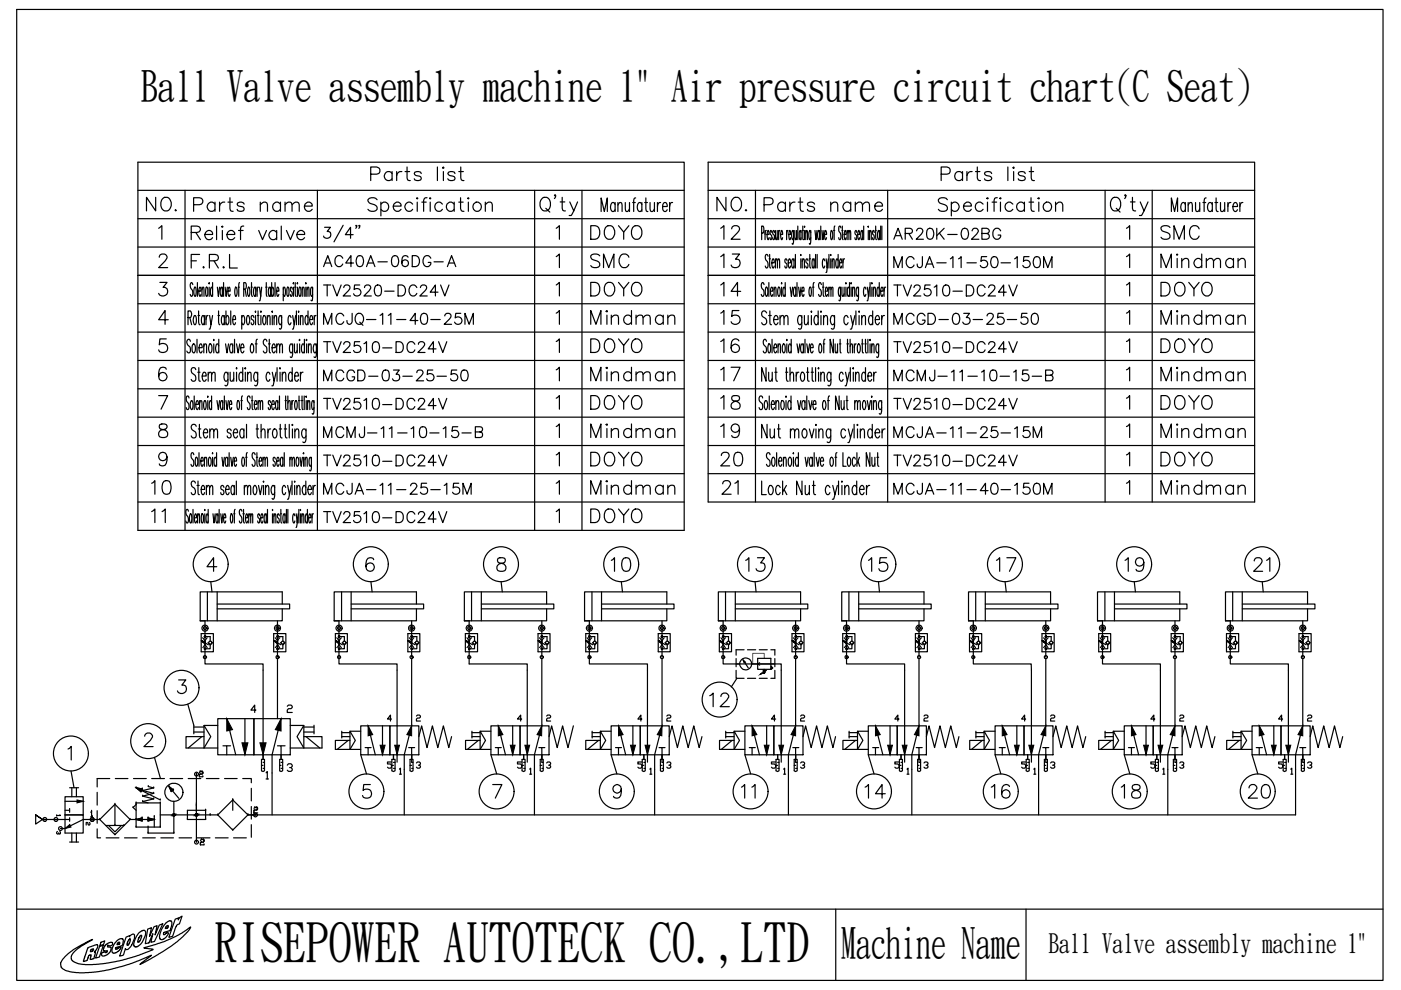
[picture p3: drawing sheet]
<svg xmlns="http://www.w3.org/2000/svg" width="297mm" height="210mm" viewBox="0 0 297 210" stroke-linecap="round" stroke-linejoin="round" font-family="sans-serif">
<defs><g id="words">
<text font-size="11.4" x="45.5" y="203.6">RISEPOWER AUTOTECK CO.,LTD</text>
<g font-size="9.1">
<text x="29.9" y="21.3">Ball Valve assembly machine 1&quot; Air pressure circuit chart(C Seat)</text>
<text x="178.4" y="202.9">Machine Name</text>
</g>
<g font-size="6.6">
<text x="39.5" y="58.2">F.R.L</text>
<text x="31.4" y="106.2">10</text>
<text x="124.5" y="106.2">Mindman</text>
<text x="152" y="106.2">21</text>
<text x="245.2" y="106.2">Mindman</text>
<text x="124.5" y="112.2">DOYO</text>
</g>
<g font-size="6.2">
<text x="30.3" y="45.9">NO.</text>
<text x="40.2" y="45.9">Parts name</text>
<text x="151" y="45.9">NO.</text>
<text x="161.2" y="45.9">Parts name</text>
<text x="124.5" y="51.9">DOYO</text>
<text x="152" y="51.9">12</text>
<text x="245.2" y="51.9">SMC</text>
<text x="124.5" y="57.9">SMC</text>
<text x="152" y="57.9">13</text>
<text x="245.2" y="57.9">Mindman</text>
<text x="124.5" y="63.9">DOYO</text>
<text x="152" y="63.9">14</text>
<text x="245.2" y="63.9">DOYO</text>
<text x="124.5" y="69.8">Mindman</text>
<text x="152" y="69.8">15</text>
<text x="245.2" y="69.8">Mindman</text>
<text x="124.5" y="75.8">DOYO</text>
<text x="152" y="75.8">16</text>
<text x="245.2" y="75.8">DOYO</text>
<text x="124.5" y="81.8">Mindman</text>
<text x="152" y="81.8">17</text>
<text x="245.2" y="81.8">Mindman</text>
<text x="124.5" y="87.8">DOYO</text>
<text x="152" y="87.8">18</text>
<text x="245.2" y="87.8">DOYO</text>
<text x="124.5" y="93.8">Mindman</text>
<text x="152" y="93.8">19</text>
<text x="245.2" y="93.8">Mindman</text>
<text x="124.5" y="99.8">DOYO</text>
<text x="152" y="99.8">20</text>
<text x="245.2" y="99.8">DOYO</text>
<text x="36.3" y="112.2" transform="rotate(-90 36.3 112.2)">11</text>
<text x="128.8" y="122.4">10</text>
<text x="157.3" y="122.4">13</text>
<text x="183.1" y="122.4">15</text>
<text x="210.3" y="122.4">17</text>
<text x="237.8" y="122.4">19</text>
<text x="264.9" y="122.4">21</text>
<text x="149.6" y="151">12</text>
<text x="156.3" y="170.4">11</text>
<text x="182.4" y="170.4">14</text>
<text x="209.2" y="170.4">16</text>
<text x="236.7" y="170.4">18</text>
<text x="263.9" y="170.4">20</text>
</g>
<g font-size="5.7">
<text x="67.7" y="57.9">AC40A-06DG-A</text>
<text x="67.7" y="70.2">MCJQ-11-40-25M</text>
<text x="67.7" y="106.2">MCJA-11-25-15M</text>
<text x="188.7" y="106.2">MCJA-11-40-150M</text>
<text x="67.7" y="112.2">TV2510-DC24V</text>
<text x="222.3" y="201.8">Ball Valve assembly machine 1&quot;</text>
</g>
<g font-size="5.3">
<text x="188.7" y="51.9">AR20K-02BG</text>
<text x="188.7" y="57.9">MCJA-11-50-150M</text>
<text x="67.7" y="63.9">TV2520-DC24V</text>
<text x="188.7" y="63.9">TV2510-DC24V</text>
<text x="188.7" y="69.8">MCGD-03-25-50</text>
<text x="67.7" y="75.8">TV2510-DC24V</text>
<text x="188.7" y="75.8">TV2510-DC24V</text>
<text x="67.7" y="81.8">MCGD-03-25-50</text>
<text x="188.7" y="81.8">MCMJ-11-10-15-B</text>
<text x="67.7" y="87.8">TV2510-DC24V</text>
<text x="188.7" y="87.8">TV2510-DC24V</text>
<text x="67.7" y="93.8">MCMJ-11-10-15-B</text>
<text x="188.7" y="93.8">MCJA-11-25-15M</text>
<text x="67.7" y="99.8">TV2510-DC24V</text>
<text x="188.7" y="99.8">TV2510-DC24V</text>
</g>
<text font-size="3.5" x="11.3" y="178.2">3</text>
<g font-size="3.1">
<text x="11.3" y="174.3">1</text>
<text x="17.3" y="176">2</text>
</g>
</g></defs>
<path d="M3.5 2h289.7v205.9h-289.7z" fill="none" stroke="#000" stroke-width=".25"/>
<g fill="none" stroke="#000" stroke-width=".25">
<path d="M53.3 172.8h221.4M3.5 192.8h289.7M21.4 199.8l.8-.3-.2 .8-.8 .2zM24.7 199.6l.7-.5 .5-.1 .2 .3-.1 .9a1.59 1.59 0 0 1-1.2 .6l-.1 .1a.23 .23 0 0 0-.2 .2 .23 .23 0 0 0 .3 .2 .23 .23 0 0 0 .2-.2l.7-.3-.1 .4-.7 .6-.7 .3-.4-.1-.1-.7 .2-.5zM25 199.9a.24 .24 0 0 1 .4 .1 .24 .24 0 0 1-.3 .3h-.3zM26.7 198.7l.8-.3v.2l.4-.4 .4-.2a1.83 1.83 0 0 1-.2 2l-.4 .8-.5 .5-.3 .1-.3-.1v-.2l-.5 1.4-.8 .2zM27.4 199.2h.2v.2l-.3 .9a.22 .22 0 0 1-.4 .1 .22 .22 0 0 1 .1-.4zM27.5 199.1h.1M29.4 197.9l.9-.6a.58 .58 0 0 1 .6 .3 .58 .58 0 0 1-.1 .6l-.9 1.9-.7 .6-.6 .1-.3-.4 .2-.9zM29.8 198.3a.21 .21 0 0 1 .3 .1 .21 .21 0 0 1-.1 .3l-.4 .9a.23 .23 0 0 1-.4 .2 .23 .23 0 0 1 .1-.4zM31.3 197l.8-.3-.4 1.9 1-2.1 .6-.2-.4 1.9 .9-2.1 .7-.3-1.7 3.8-.8 .2 .4-1.8-.8 1.9-.8 .2zM35.1 195.8l.5-.4 .5-.2 .3 .3v.6l-.4 1.2-1.3 .4a.27 .27 0 0 0-.1 .3 .27 .27 0 0 0 .3 .2 .27 .27 0 0 0 .2-.3h.1a.29 .29 0 0 1 .5-.1 .29 .29 0 0 1-.2 .5l-.3 .5-.7 .4h-.5l-.1-.3v-.7l.2-.9z"/>
<path d="M35.2 196.5v-.1a.24 .24 0 0 1 .4-.1 .24 .24 0 0 1 0 .4l-.5 .2zM37.2 194.9l.7-.3-.1 .4 .2-.4 .6-.4-.7 1.7a.95 .95 0 0 0-.7 .9l-.6 1.7-.8 .2zM177.2 192.8v15.1M217.5 192.8v15.1M13.8 202.8l2.4-1.8 3.4-1.8-2.5 1.5-1.6 1.3-.4 .8v.5l.3 .5 1.3 .6 2.9 .1 2.7-.2 3.6-.7 3.5-1.1 2.8-1 .3-.2-2-.3 4.2-1.3 1.4-.6 2.5-1.3 1.8-1.3-.6 1.1-2.7 2.4-3.6 2.4-3.8 2.1 2.4-2-4.2 1.8-4.7 1.3-3.8 .6h-3.3l-2.2-.4-.9-.6-.1-1.1zM18.6 201l1.5-.6a.41 .41 0 0 1 .6 .1 .41 .41 0 0 1-.1 .6l-.6 .7 .2 .1-.2 .9a.54 .54 0 0 1-.7 .6 .24 .24 0 0 1-.2-.2 .24 .24 0 0 1 .1-.3 .22 .22 0 0 0 .2-.3 .22 .22 0 0 0-.4-.1l-.2 .2-.4 .9-.7 .2zM19.2 201.4l.1-.1a.26 .26 0 0 1 .3-.2 .26 .26 0 0 1 .2 .3 .26 .26 0 0 1-.2 .2 .24 .24 0 0 1-.4 .2 .24 .24 0 0 1 0-.4zM19.5 201.7h.1M21.1 200.7l.8-.3-.8 2.5-.8 .2zM22.7 201.7h.1M22.8 200.5h.1M22.8 200.5a.28 .28 0 0 0 .2 .3 .28 .28 0 0 0 .3 0 .66 .66 0 0 1 0 1.1l-.5 .5-.7 .3a.43 .43 0 0 1-.6-.4 .43 .43 0 0 1 .5-.4l.3-.1a.2 .2 0 0 0 .3 .2 .2 .2 0 0 0 .1-.3"/>
<path d="M22.8 200.5h.2a.48 .48 0 0 0 .7 0 .48 .48 0 0 0 0-.7l-1.1 .4-.4 .4-.2 .6a.43 .43 0 0 0 .2 .4 .43 .43 0 0 0 .4 0l.1 .1M24.5 201.1h.1"/>
</g>
<!-- layer: 1 -->
<g fill="none" stroke="#000" stroke-width=".25">
<path d="M42.4 131.6h1.1v9.2h12.3v20.2M42.7 134.3h2.5v3.9h-2.5zM42.7 135.9l.6 .3-.6-.3 .7 .3-.1 .1zM43 135.2a1.34 1.34 0 0 1 0 2.1M43.4 135h.1zM43.5 137.6h.1M43.4 136.2l-.7-.3 .6 .5 .2-.3-.8-.2 1.5 .8M43.5 135h1.1v.9M43.6 135h.1M43.9 135.2a1.37 1.37 0 0 0 0 2.1M44 125.5v6.1M44.1 136.2l.5 .6 .5-.6"/>
<path d="M44.6 136.8v.8h-1.1M46 128.1h15.4v1h-15.4M46 125.5v6.1M58 134.3h2.6v3.9h-2.6zM58.1 135.9l.6 .3-.6-.3 .7 .3-.1 .1zM58.4 135.2a1.38 1.38 0 0 1 0 2.1M58.7 137.5h.3l-.1 .1zM58.9 137.6h.1M58.8 134.9l.1 .1zM58.8 136.2l-.7-.3 .6 .5 .2-.3-.8-.2 1.4 .8M58.8 135h1.2v.9M58.8 131.6v7.7"/>
<path d="M58.8 139.7v12.7M58.9 135h.1M59 135h.1M59.3 135.2a1.33 1.33 0 0 0 0 2.1M59.5 136.2l.5 .6 .4-.6M59.8 129.1v2.5h-17.4M59.8 128.1v-2.6h-17.4v6.1M60 136.8v.8h-1.2M70.9 131.6h1v9.2h12.3v20.8M71.1 134.3h2.5v3.9h-2.5zM71.1 135.9l.7 .3h-.1l-.6-.3 .7 .3-.1 .1zM71.4 135.2a1.38 1.38 0 0 1 0 2.1"/>
<path d="M71.8 137.5h.2v.1zM71.8 137.5l.1 .1zM71.8 134.9l.2 .1zM71.8 136.2l-.7-.3 .6 .5 .2-.3-.8-.2 1.5 .8M71.9 135h1.1v.9M72 135h.1M72.4 135.2a1.37 1.37 0 0 0 0 2.1M72.4 125.5v6.1M72.5 136.2l.5 .6 .5-.6M73 136.8v.8h-1.1M74.5 128.1h15.3v1h-15.3M74.5 125.5v6.1"/>
<path d="M86.5 134.3h2.5v3.9h-2.5zM86.5 135.9l.6 .3-.6-.3 .7 .3-.1 .1zM86.8 135.2a1.34 1.34 0 0 1 0 2.1M87.2 134.9l.1 .1zM87.2 136.2l-.7-.3 .6 .5 .2-.3-.8-.2 1.5 .8M87.3 137.6h.1M87.3 131.6v7.7M87.3 139.7v14.2l-1.6 6.1v12.8M87.3 135h1.1v.9M87.3 135h.1M87.4 135h.1M87.7 135.2a1.37 1.37 0 0 0 0 2.1"/>
<path d="M87.9 136.2l.5 .6 .5-.6M88.3 129.1v2.5h-17.4M88.3 128.1v-2.6h-17.4v6.1M88.4 136.8v.8h-1.1M98.5 131.6h1v9.2h12.3v20.8M98.7 134.3h2.5v3.9h-2.5zM98.7 135.9l.6 .3-.6-.3 .7 .3-.1 .1zM99 135.2a1.38 1.38 0 0 1 0 2.1M99.5 137.6h.1M99.4 134.9l.2 .1zM99.4 136.2l-.7-.3 .6 .5 .2-.3-.8-.2 1.5 .8M99.5 135h1.1v.9"/>
<path d="M99.6 135h.1M100 135.2a1.33 1.33 0 0 0-.1 2.1M100 125.5v6.1M100.1 136.2l.5 .6 .5-.6M100.6 136.8v.8h-1.1M102.1 128.1h15.3v1h-15.3M102.1 125.5v6.1M114.1 134.3h2.5v3.9h-2.5zM114.1 135.9l.6 .3-.6-.3 .7 .3-.1 .1zM114.4 135.2a1.38 1.38 0 0 1 0 2.1M114.8 134.9l.1 .1zM114.8 136.2l-.7-.3 .6 .5 .2-.3-.8-.2 1.5 .8"/>
<path d="M114.9 137.6h.1M114.9 135h1.1v.9M114.9 131.6v7.7M114.9 139.7v14.2l-1.6 6.1v12.8M114.9 135h.1M115 135h.1M115.3 135.2a1.37 1.37 0 0 0 0 2.1M115.5 136.2l.5 .6 .4-.6M115.9 129.1v2.5h-17.4M115.9 128.1v-2.6h-17.4v6.1M116 136.8v.8h-1.1M123.9 131.6h1.1v9.2h12.3v20.8"/>
<path d="M124.2 134.3h2.5v3.9h-2.5zM124.2 135.9l.7 .3h-.1l-.6-.3 .7 .3-.1 .1zM124.5 135.2a1.38 1.38 0 0 1 0 2.1M124.9 137.5l.1-.1v.2zM125 137.6h.1M124.9 134.9l.1 .1zM124.9 136.2l-.7-.3 .6 .5 .2-.3-.8-.2 1.5 .8M125 135h1.1v.9M125 135h.1M125.1 135h.1M125.5 135.2a1.37 1.37 0 0 0 0 2.1M125.5 125.5v6.1"/>
<path d="M125.6 136.2l.5 .6 .5-.6M126.1 136.8v.8h-1.1M127.5 128.1h15.4v1h-15.4M127.5 125.5v6.1M139.6 134.3h2.5v3.9h-2.5zM139.6 135.9l.6 .3-.6-.3 .7 .3-.1 .1zM139.9 135.2a1.34 1.34 0 0 1 0 2.1M140.3 134.9l.1 .1zM140.3 136.2l-.7-.3 .6 .5 .2-.3-.8-.2 1.5 .8M140.4 137.6h.1M140.4 135h1.1v.9M140.4 131.6v7.7"/>
<path d="M140.4 139.7v14.2l-1.6 6.1v12.8M140.4 135h.1M140.8 135.2a1.37 1.37 0 0 0 0 2.1M141 136.2l.5 .6 .5-.6M141.4 129.1v2.5h-17.5M141.4 128.1v-2.6h-17.5v6.1M141.5 136.8v.8h-1.1M152.3 131.6h1v9.2h12.3v20.8M152.5 134.3h2.6v3.9h-2.6zM152.6 135.9l.5 .3-.5-.3 .7 .3-.2 .1zM152.9 135.2a1.38 1.38 0 0 1 0 2.1M153.4 137.6h.1"/>
<path d="M153.3 134.9l.1 .1zM153.3 136.2l-.7-.3 .6 .5 .2-.3-.8-.2 1.4 .8M153.3 135h1.2v.9M153.4 135h.1M153.8 135.2a1.33 1.33 0 0 0 0 2.1M153.8 125.5v6.1M154 136.2l.5 .6 .4-.6M154.5 136.8v.8h-1.2M155.9 128.1h15.4v1h-15.4M155.9 125.5v6.1M156.1 139.6v1.8M157.6 139.9l1.1 1.7"/>
<path d="M157.8 137.8h-1.7v1.1M158.5 137.8h1.7M160.6 139.6h2.8v2.3h-2.8zM161 137.8h1.7M163.4 137.8h.9v1.1M164.3 139.6v1.8M167.9 134.3h2.6v3.9h-2.6zM168 135.9l.6 .3h-.1l-.5-.3 .6 .3v.1zM168.2 135.2a1.38 1.38 0 0 1 0 2.1M168.6 137.5l.1-.1 .1 .2zM168.7 137.6h.1M168.6 134.9l.2 .1z"/>
<path d="M168.6 136.2l-.6-.3 .6 .5 .1-.3-.7-.2 1.4 .8M168.7 135h1.1v.9M168.7 131.6v7.7M168.7 139.7v14.2l-1.5 6.1v12.8M168.8 135h.1M169.2 135.2a1.37 1.37 0 0 0 0 2.1M169.4 136.2l.4 .6 .5-.6M169.7 129.1v2.5h-17.4M169.7 128.1v-2.6h-17.4v6.1M169.8 136.8v.8h-1.1M178.5 131.6h1v9.2h12.3v20.8M178.7 134.3h2.6v3.9h-2.6z"/>
<path d="M178.7 135.9l.6 .3-.6-.3 .7 .3-.1 .1zM179 135.2a1.38 1.38 0 0 1 0 2.1M179.5 137.6h.1M179.4 134.9l.2 .1zM179.4 136.2l-.7-.3 .7 .5 .1-.3-.8-.2 1.5 .8M179.5 135h1.1v.9M179.6 135h.1M180 135.2a1.33 1.33 0 0 0-.1 2.1M180 125.5v6.1M180.1 136.2l.5 .6 .5-.6M180.6 136.8v.8h-1.1M182.1 128.1h15.3v1h-15.3"/>
<path d="M182.1 125.5v6.1M194.1 134.3h2.5v3.9h-2.5zM194.1 135.9l.7 .3h-.1l-.6-.3 .7 .3-.1 .1zM194.4 135.2a1.38 1.38 0 0 1 0 2.1M194.8 137.5h.1v.1zM194.9 137.6h.1M194.8 134.9l.1 .1zM194.8 136.2l-.7-.3 .6 .5 .2-.3-.8-.2 1.5 .8M194.8 135h1.2v.9M194.8 131.6v7.7M194.8 139.7v14.2l-1.5 6.1v12.8M195 135h.1"/>
<path d="M195.4 135.2a1.37 1.37 0 0 0 0 2.1M195.5 136.2l.5 .6 .5-.6M195.9 129.1v2.5h-17.4M195.9 128.1v-2.6h-17.4v6.1M196 136.8v.8h-1.2M205.3 131.6h1.1v9.2h12.2l.1 20.8M205.6 134.3h2.5v3.9h-2.5zM205.6 135.9l.6 .3-.6-.3 .7 .3-.1 .1zM205.9 135.2a1.34 1.34 0 0 1 0 2.1M206.3 134.9l.1 .1zM206.4 137.6h.1M206.3 136.2l-.7-.3 .6 .5 .2-.3-.8-.2 1.5 .8"/>
<path d="M206.4 135h1.1v.9M206.4 135h.1M206.8 135.2a1.37 1.37 0 0 0 0 2.1M206.9 125.5v6.1M207 136.2l.5 .6 .5-.6M207.5 136.8v.8h-1.1M208.9 128.1h15.4v1h-15.4M208.9 125.5v6.1M220.9 134.3h2.6v3.9h-2.6zM221 135.9l.6 .3-.6-.3 .7 .3-.1 .1zM221.3 135.2a1.38 1.38 0 0 1 0 2.1M221.8 137.6h.1"/>
<path d="M221.7 134.9l.1 .1zM221.7 136.2l-.7-.3 .6 .5 .2-.3-.8-.2 1.4 .8M221.7 135h1.2v.9M221.7 131.6v7.7M221.7 139.7v14.2l-1.5 6.1v12.8M221.8 135h.1M221.9 135h.1M222.2 135.2a1.33 1.33 0 0 0 0 2.1M222.4 136.2l.5 .6 .4-.6M222.7 129.1v2.5h-17.4M222.7 128.1v-2.6h-17.4v6.1M222.9 136.8v.8h-1.2"/>
<path d="M232.7 131.6h1.1v9.2h12.2v20.8M232.9 134.3h2.6v3.9h-2.6zM233 135.9l.6 .3-.6-.3 .7 .3-.1 .1zM233.2 135.2a1.42 1.42 0 0 1 .1 2.1M233.7 134.9l.1 .1zM233.7 136.2l-.7-.3 .6 .5 .2-.3-.8-.2 1.5 .8M233.8 137.6h.1M233.8 135h1.1v.9M233.8 135h.1M234.2 135.2a1.37 1.37 0 0 0 0 2.1M234.3 125.5v6.1M234.4 136.2l.5 .6 .5-.6"/>
<path d="M234.9 136.8v.8h-1.1M236.3 128.1h15.4v1h-15.4M236.3 125.5v6.1M248.3 134.3h2.6v3.9h-2.6zM248.4 135.9l.5 .3-.5-.3 .7 .3-.2 .1zM248.6 135.2a1.34 1.34 0 0 1 .1 2.1M249 135h.2zM249.2 137.6h.1M249.1 136.2l-.7-.3 .6 .5 .2-.3-.8-.2 1.4 .8M249.1 135h1.1v.9M249.1 131.6v7.7M249.1 139.7v14.2l-1.5 6.1v12.8"/>
<path d="M249.2 135h.1M249.6 135.2a1.37 1.37 0 0 0 0 2.1M249.8 136.2l.4 .6 .5-.6M250.1 129.1v2.5h-17.4M250.1 128.1v-2.6h-17.4v6.1M250.2 136.8v.8h-1.1M259.8 131.6h1v9.2h12.4v20.8M260 134.3h2.6v3.9h-2.6zM260.1 135.9l.6 .3-.6-.3 .7 .3-.1 .1zM260.3 135.2a1.34 1.34 0 0 1 .1 2.1M260.9 137.6h.1M260.8 136.2l-.7-.3 .6 .5 .2-.3-.8-.2 1.5 .8"/>
<path d="M260.8 135h1.1v.9M261 135h.1M261.3 135.2a1.37 1.37 0 0 0 0 2.1M261.4 125.5v6.1M261.5 136.2l.4 .6 .6-.6M261.9 136.8v.8h-1.1M263.4 128.1h15.4v1h-15.4M263.4 125.5v6.1M275.4 134.3h2.6v3.9h-2.6zM275.5 135.9l.5 .3-.5-.3 .7 .3-.2 .1zM275.7 135.2a1.38 1.38 0 0 1 0 2.1M276.3 137.6h.1"/>
<path d="M276.2 134.9l.1 .1zM276.2 136.2l-.7-.3 .6 .5 .2-.3-.8-.2 1.4 .8M276.2 135h1.2v.9M276.2 131.6v7.7M276.2 139.7v14.2l-1.5 6.1v12.8M276.3 135h.1M276.7 135.2a1.33 1.33 0 0 0 0 2.1M276.8 136.2l.6 .6 .4-.6M277.2 129.1v2.5h-17.4M277.2 128.1v-2.6h-17.4v6.1M277.4 136.8v.8h-1.2M41.1 153.8v1.8"/>
<path d="M41.1 154.1h2.2M41.1 155.2h2.2M42.8 156.2l-2.9 2.4M43.3 153.8v4.8h2.9M46.2 152.4h7.6v7.6h-7.6zM46.2 153.8h-2.9l1.4 2.4-1.4 2.4h-3.9v-2.4h3.9M47.3 158.1h.8v1.9M48.1 152.4l1.9 7.6M48.1 158.1h.8M51.9 152.4v7.6M53.8 152.4h7.7v7.6h-7.7zM58.8 158.1h.8v2.9"/>
<path d="M59.6 152.4l-1.9 7.6v12.8M59.6 158.1h.8M61.5 153.8h2.9l-1.4 2.4 1.4 2.4h3.9v-2.4h-3.9M64.4 153.8v4.8h-2.9M64.4 154.1h2.2M64.4 155.2h2.2M64.9 156.2l2.9 2.4M66.6 153.8v1.8M72.5 155v1.5M72.5 155.3h1.7M72.5 156.2h1.7M73.8 157l-2.3 1.9"/>
<path d="M74.2 155v3.9h2.3M76.5 153.9h6.2v6.1h-6.2zM76.5 155h-2.3l1.1 2-1.1 1.9h-3.1v-1.9h3.1M77.4 158.5h.6v1.5M78 158.5h.7M78 153.9l1.6 6.1M81.1 153.9v6.1M82.7 153.9h6.1v6.1h-6.1zM86.6 158.5h.7v3.1M87.3 158.5h.6M88.8 156.2l.6-2.3 1.1 4.6 1.2-4.6 1.1 4.6 1.2-4.6 1.2 4.6 .5-2.3M100.1 155.3h1.7"/>
<path d="M100.1 156.2h1.7M100.1 155v1.5M101.4 157l-2.3 1.9M101.8 155v3.9h2.3M104.1 153.9h6.2v6.1h-6.2zM104.1 155h-2.3l1.1 2-1.1 1.9h-3.1v-1.9h3.1M105 158.5h.6v1.5M105.6 158.5h.7M105.6 153.9l1.6 6.1M108.7 153.9v6.1M110.3 153.9h6.1v6.1h-6.1zM114.2 158.5h.7v3.1"/>
<path d="M114.9 158.5h.6M121.6 153.9l-1.2 4.6-1.1-4.6-1.2 4.6-1.1-4.6-.6 2.3M125.5 155.3h1.8M125.5 156.2h1.8M125.5 155v1.5M126.9 157l-2.3 1.9M127.3 155v3.9h2.3M129.6 153.9h6.1v6.1h-6.1zM129.6 155h-2.3l1.1 2-1.1 1.9h-3.1v-1.9h3.1M130.5 158.5h.6v1.5M131.1 158.5h.7M131.1 153.9l1.6 6.1"/>
<path d="M134.2 153.9v6.1M135.7 153.9h6.2v6.1h-6.2zM139.7 158.5h.7v3.1M140.4 158.5h.6M141.9 156.2l.6-2.3 1.1 4.6 1.2-4.6 1.1 4.6 1.2-4.6 1.1 4.6 .6-2.3M153.9 155.3h1.7M153.9 156.2h1.7M153.9 155v1.5M155.2 157l-2.3 1.9M155.6 155v3.9h2.3M156.1 142.1v1.7h1.7M156.1 140.8h.7"/>
<path d="M157.9 153.9h6.2v6.1h-6.2zM157.9 155h-2.3l1.2 2-1.2 1.9h-3v-1.9h3M158.5 143.8h1.7M158.9 158.5h.6v1.5M159.4 140.8h4.9M159.5 153.9l1.5 6.1M159.5 158.5h.6M161 143.8h1.7M161.1 140.5l-.5 .3 .5 .2M162 141.9l-.2 .1 .4 .1-.4 .1 .4 .1-.4 .2 .4 .1-.4 .1 .2 .1M162.5 142.1l-1.3 .9M162.5 153.9v6.1"/>
<path d="M163.5 141.3l.4 .3-.4 .3zM164.1 153.9h6.2v6.1h-6.2zM164.3 142.1v1.7h-.9M168.1 158.5h.6v3.1M168.7 158.5h.7M170.3 156.2l.5-2.3 1.2 4.6 1.1-4.6 1.2 4.6 1.1-4.6 1.2 4.6 .6-2.3M180 155.3h1.8M180 156.2h1.8M180 155v1.5M181.4 157l-2.3 1.9M181.8 155v3.9h2.3M184.1 153.9h6.1v6.1h-6.1z"/>
<path d="M184.1 155h-2.3l1.2 2-1.2 1.9h-3.1v-1.9h3.1M185 158.5h.6v1.5M185.6 153.9l1.6 6.1M185.7 158.5h.6M188.7 153.9v6.1M190.2 153.9h6.2v6.1h-6.2zM194.3 158.5h.5v3.1M194.9 158.5h.6M196.4 156.2l.6-2.3 1.1 4.6 1.2-4.6 1.1 4.6 1.2-4.6 1.2 4.6 .5-2.3M206.9 155.3h1.7M206.9 156.2h1.7M206.9 155v1.5"/>
<path d="M208.3 157l-2.3 1.9M208.6 155v3.9h2.4M211 153.9h6.1v6.1h-6.1zM211 155h-2.4l1.2 2-1.2 1.9h-3v-1.9h3M211.9 158.5h.6v1.5M212.5 153.9l1.6 6.1M212.5 158.5h.6M215.6 153.9v6.1M217.1 153.9h6.2v6.1h-6.2zM221.1 158.5h.6v3.1M221.8 158.5h.6M223.3 156.2l.5-2.3 1.2 4.6 1.2-4.6 1.1 4.6 1.2-4.6 1.1 4.6 .6-2.3"/>
<path d="M234.3 155.3h1.7M234.3 156.2h1.7M234.3 155v1.5M235.7 157l-2.4 1.9M236 155v3.9h2.4M238.4 153.9h6.1v6.1h-6.1zM238.4 155h-2.4l1.2 2-1.2 1.9h-3.1v-1.9h3.1M239.3 158.5h.6v1.5M239.9 158.5h.6M239.9 153.9l1.5 6.1M243 153.9v6.1M244.5 153.9h6.1v6.1h-6.1z"/>
<path d="M248.5 158.5h.6v3.1M249.1 158.5h.7M250.6 156.2l.6-2.3 1.2 4.6 1.1-4.6 1.2 4.6 1.1-4.6 1.2 4.6 .6-2.3M261.4 155.3h1.7M261.4 156.2h1.7M261.4 155v1.5M262.7 157l-2.2 1.9M263.1 155v3.9h2.4M265.5 153.9h6.1v6.1h-6.1zM265.5 155h-2.4l1.2 2-1.2 1.9h-3v-1.9h3M266.3 158.5h.7v1.5M267 153.9l1.5 6.1"/>
<path d="M267 158.5h.7M270.1 153.9v6.1M271.6 153.9h6.2v6.1h-6.2zM275.6 158.5h.6v3.1M276.3 158.5h.5M277.8 156.2l.5-2.3 1.2 4.6 1.2-4.6 1.1 4.6 1.1-4.6 1.2 4.6 .6-2.3M7.6 172.8v1.9l1.4-.9-1.4-1 1.4 1h.5M9.1 173.8h2.7M13.8 172.8h3.8v3.8h-3.8zM13.8 168.9h3.8v3.9h-3.8zM13.8 169.9h3.8M14.8 178.5h1.9"/>
<path d="M14.8 167h1.9M15.2 167v1.9M16.2 167v1.9M16.2 176.6v1.9M17.6 173.8l-3.8 1.9M19.4 172h.1M19.4 172l-.2 .2M19.4 172v1.2M20.6 175.7v1.9h.7M20.6 168v2.7M20.6 171.9v2.7M22.4 175h3.9"/>
<path d="M22.5 177.6h2.7M23 175l1.4 1.4 1.3-1.4M23.3 165.1h-2.7v1.7M24.4 177h.1M24.4 170.5h.1M24.4 175h.1M24.4 170.5l-3.2 3.3 3.2 3.2M24.4 170.5v4.5M24.4 170.5l3.2 3.3M24.5 165.1h2.6M26.3 175h.1M26.4 177.6h2.7"/>
<path d="M27.6 173.8h.1M27.6 173.8h1.3M27.6 173.8l-3.2 3.2M28.2 171.2h.1M28.2 171.2l.7 .6M28.3 165.1h2.7M28.8 173.8h3.9M28.9 170.6h.1M28.9 167h.1M28.9 173.8h.1M28.9 175.4h.1M28.9 170.2h.1"/>
<path d="M28.9 170.6l-.7 .6M28.9 170.2h5.1M28.9 167l5.1 2.6M28.9 167l1 .9M28.9 167l1.3 .3M28.9 175.4h5.1M28.9 173.8l1.2 .2M28.9 170.2v5.2M29.9 167.9h.1M30.1 173.4h.1M30.1 174h.1M30.1 173.4l-1.2 .4"/>
<path d="M30.1 173.4v.6M30.2 167.3h.1M30.2 167.3l-.3 .6M30.3 168.8h.1M30.3 167.6h.1M30.3 169.9h.1M30.3 168.8l2.3 .6M30.3 167.6l2.3 .6M30.3 169.9l1.1 .3M30.3 177.6h2.6M31.4 175.4h.1M31.4 174h.1"/>
<path d="M31.4 173.4h.1M31.4 176.6h.1M31.4 173.4v.6M31.4 175.4v1.2M31.4 173.4l1.3 .4M31.4 176.6h5.5M31.4 166.8h.1M31.4 166.8l1.2 .3M32.2 165.1h2.7M32.6 168.2h.1M32.6 167.1h.1M32.6 169.4h.1"/>
<path d="M32.6 168.2l-2.3 .6M32.6 167.1l-2.3 .5M32.6 169.4l-2.3 .5M32.7 173.8h.1M32.7 173.1h.1M32.7 173.8l-1.3 .2M32.7 173.1v2.3M34 170.2h.1M34 169.6h.1M34 172.8h10.6M34 175.4h.1M34 170.2v5.2"/>
<path d="M34.1 177.6h2.7M35.8 166.8h.1M35.8 166.8l1 .7M35.8 166.8l.5 1M35.9 166.8l2 2.5M36.1 165.1h2.6M36.3 167.8h.1M36.8 167.5h.1M36.8 167.5l-.5 .3M36.9 172.8h.1M36.9 176.6h.1M36.9 169.9v6.7"/>
<path d="M38 177.6h2.6M39.7 173.8h.1M39.7 173.8h3.9M39.9 165.1h2.7M41.6 178.5h.1M41.6 170.7h.1M41.6 170.2v.5M41.6 164.1h.1M41.6 164.1v14.4M41.8 177.6h2.7M42.3 164.4h.1M42.3 164.7h.1"/>
<path d="M42.3 164.4v.3M42.3 164.7h.7M42.4 163.6h.1M42.4 164.1h.1M42.4 163.6l-.1 .2M42.4 163.6h.4M42.4 164.1h.4M42.4 164.1l-.1 .3M42.5 178.7h.1M42.5 179.1h.1M42.5 178.7v.4M42.5 179.1h.8"/>
<path d="M42.7 178h.1M42.7 178.6h.1M42.7 178l-.2 .2M42.7 178h.4M42.7 178.6h.4M42.7 178.6l-.2 .1M42.8 163.6h.1M42.8 164.1h.1M42.8 163.6l.2 .2M43 163.8h.1M43 164h.1M43 164.7h.1"/>
<path d="M43 163.8v.2M43 164l-.2 .1M43.1 178h.1M43.1 178.6h.1M43.1 178l.2 .2M43.3 178.2h.1M43.3 178.4h.1M43.3 179.1h.1M43.3 178.2v.2M43.3 178.4l-.2 .2M43.6 171.8h.1M43.6 173.8h.1"/>
<path d="M43.6 171.8h-3.9v2M43.6 171.8v2M43.8 165.1h2.6M44.6 172.8h.1M44.6 172.8h1.6M45.7 177.6h2.7M46.2 172.8h.1M46.2 172.8l3.1 3.2M47.6 165.1h2.7M49.3 176h.1M49.3 169.6h.1M49.3 169.6l3.3 3.2"/>
<path d="M49.3 169.6v2.2M49.3 169.6l-3.1 3.2M49.5 177.6h2.7M51.3 172.8h.1M51.5 165.1h1.8v.9M52.6 172.8h.1M52.6 172.8l-3.3 3.2M52.6 172.8h1.6M53.3 167.1v2.7M53.3 171v2.7M53.3 174.9v2.6M53.8 171.9h.1"/>
<path d="M53.8 172.4h.1M53.8 172.4h.8M53.8 171.9v.5M54 171.2h.1M54 171.8h.1M54 171.2l-.2 .2M54 171.2h.4M54 171.8h.4M54 171.8l-.2 .1M54.2 172.8h.1M54.4 171.2h.1M54.4 171.8h.1"/>
<path d="M54.4 171.2l.2 .2M54.6 171.4h.1M54.6 171.6h.1M54.6 171.4v.2M54.6 171.6l-.2 .2M55.4 161h.7v2.4l-.3 .2-.4-.2zM55.4 162.3h.4M55.8 161.6h.3M55.8 162.9h.3M59.3 161h.6v2.4l-.3 .2-.3-.2zM59.3 162.3h.3M59.6 161.6h.3"/>
<path d="M59.6 162.9h.3M83.1 161h.7v2.4l-.4 .2-.3-.2zM83.1 162.3h.3M83.4 160v1M83.4 161.6h.4M83.4 162.9h.4M86.9 161h.7v2.4l-.3 .2-.4-.2zM86.9 162.3h.4M87.3 161.6h.3M87.3 162.9h.3M110.7 161h.6v2.4l-.3 .2-.3-.2zM110.7 162.3h.3"/>
<path d="M111 161.6h.3M111 162.9h.3M111 160v1M114.5 161h.7v2.4l-.3 .2-.4-.2zM114.5 162.3h.4M114.9 161.6h.3M114.9 162.9h.3M136.2 161h.6v2.4l-.3 .2-.3-.2zM136.2 162.3h.3M136.5 161.6h.3M136.5 162.9h.3M136.5 160v1"/>
<path d="M140 161h.7v2.4l-.3 .2-.4-.2zM140 162.3h.4M140.4 161.6h.3M140.4 162.9h.3M164.5 161h.7v2.4l-.3 .2-.4-.2zM164.5 162.3h.4M164.9 161.6h.3M164.9 162.9h.3M164.9 160v1M168.4 161h.6v2.4l-.3 .2-.3-.2zM168.4 162.3h.3M168.7 161.6h.3"/>
<path d="M168.7 162.9h.3M190.7 161h.6v2.4l-.3 .2-.3-.2zM190.7 162.3h.3M191 161.6h.3M191 162.9h.3M191 160v1M194.5 161h.7v2.4l-.4 .2-.3-.2zM194.5 162.3h.3M194.8 161.6h.4M194.8 162.9h.4M217.6 161h.6v2.4l-.3 .2-.3-.2zM217.6 162.3h.3"/>
<path d="M217.9 161.6h.3M217.9 162.9h.3M217.9 160v1M221.4 161h.7v2.4l-.4 .2-.3-.2zM221.4 162.3h.3M221.7 161.6h.4M221.7 162.9h.4M245 161h.6v2.4l-.3 .2-.3-.2zM245 162.3h.3M245.3 161.6h.3M245.3 162.9h.3M245.3 160v1"/>
<path d="M248.8 161h.7v2.4l-.4 .2-.3-.2zM248.8 162.3h.3M249.1 161.6h.4M249.1 162.9h.4M272.1 161h.6v2.4l-.3 .2-.3-.2zM272.1 162.3h.3M272.4 161.6h.3M272.4 162.9h.3M272.4 160v1M275.9 161h.6v2.4l-.3 .2-.3-.2zM275.9 162.3h.3M276.2 161.6h.3"/>
<path d="M276.2 162.9h.3"/>
<circle cx="43.5" cy="137.5" r=".1"/>
<circle cx="43.5" cy="135" r=".17"/>
<circle cx="43.5" cy="137.5" r=".17"/>
<circle cx="43.5" cy="135" r=".11"/>
<circle cx="44.6" cy="136.3" r=".31"/>
<circle cx="58.8" cy="135" r=".16"/>
<circle cx="58.8" cy="137.5" r=".16"/>
<circle cx="58.8" cy="135" r=".12"/>
<circle cx="60" cy="136.3" r=".31"/>
<circle cx="71.9" cy="135" r=".12"/>
<circle cx="71.9" cy="137.5" r=".15"/>
<circle cx="71.9" cy="135" r=".15"/>
<circle cx="73" cy="136.3" r=".33"/>
<circle cx="87.2" cy="135" r=".11"/>
<circle cx="87.3" cy="137.5" r=".1"/>
<circle cx="87.3" cy="135" r=".17"/>
<circle cx="87.3" cy="137.5" r=".17"/>
<circle cx="88.4" cy="136.3" r=".33"/>
<circle cx="99.5" cy="135" r=".16"/>
<circle cx="99.5" cy="137.5" r=".16"/>
<circle cx="99.5" cy="135" r=".12"/>
<circle cx="99.5" cy="137.5" r=".11"/>
<circle cx="100.6" cy="136.3" r=".31"/>
<circle cx="114.8" cy="135" r=".12"/>
<circle cx="114.9" cy="137.5" r=".15"/>
<circle cx="114.9" cy="135" r=".15"/>
<circle cx="114.9" cy="137.5" r=".1"/>
<circle cx="116" cy="136.3" r=".33"/>
<circle cx="125" cy="135" r=".12"/>
<circle cx="125" cy="137.5" r=".15"/>
<circle cx="125" cy="135" r=".14"/>
<circle cx="126.1" cy="136.3" r=".33"/>
<circle cx="140.3" cy="135" r=".11"/>
<circle cx="140.3" cy="137.5" r=".15"/>
<circle cx="140.3" cy="135" r=".15"/>
<circle cx="140.4" cy="137.5" r=".1"/>
<circle cx="141.5" cy="136.3" r=".33"/>
<circle cx="153.3" cy="135" r=".16"/>
<circle cx="153.3" cy="137.5" r=".16"/>
<circle cx="153.3" cy="135" r=".12"/>
<circle cx="153.3" cy="137.5" r=".11"/>
<circle cx="154.4" cy="136.3" r=".31"/>
<circle cx="168.7" cy="135" r=".12"/>
<circle cx="168.7" cy="137.5" r=".15"/>
<circle cx="168.7" cy="135" r=".14"/>
<circle cx="169.8" cy="136.3" r=".33"/>
<circle cx="179.5" cy="135" r=".16"/>
<circle cx="179.5" cy="137.5" r=".16"/>
<circle cx="179.5" cy="135" r=".12"/>
<circle cx="179.5" cy="137.5" r=".11"/>
<circle cx="180.6" cy="136.3" r=".31"/>
<circle cx="194.9" cy="135" r=".12"/>
<circle cx="194.9" cy="137.5" r=".15"/>
<circle cx="194.9" cy="135" r=".14"/>
<circle cx="196" cy="136.3" r=".33"/>
<circle cx="206.4" cy="137.5" r=".09"/>
<circle cx="206.4" cy="135" r=".13"/>
<circle cx="206.4" cy="137.5" r=".17"/>
<circle cx="206.4" cy="135" r=".16"/>
<circle cx="207.5" cy="136.3" r=".31"/>
<circle cx="221.7" cy="135" r=".16"/>
<circle cx="221.7" cy="137.5" r=".16"/>
<circle cx="221.7" cy="135" r=".12"/>
<circle cx="221.8" cy="137.5" r=".11"/>
<circle cx="222.9" cy="136.3" r=".31"/>
<circle cx="233.7" cy="135" r=".11"/>
<circle cx="233.7" cy="137.5" r=".15"/>
<circle cx="233.7" cy="135" r=".15"/>
<circle cx="233.7" cy="137.5" r=".1"/>
<circle cx="234.9" cy="136.3" r=".33"/>
<circle cx="249.1" cy="137.5" r=".1"/>
<circle cx="249.1" cy="137.5" r=".17"/>
<circle cx="249.1" cy="135" r=".16"/>
<circle cx="249.1" cy="135" r=".11"/>
<circle cx="250.2" cy="136.3" r=".31"/>
<circle cx="260.8" cy="137.5" r=".1"/>
<circle cx="260.8" cy="137.5" r=".17"/>
<circle cx="260.8" cy="135" r=".16"/>
<circle cx="260.9" cy="135" r=".07"/>
<circle cx="260.9" cy="135" r=".11"/>
<circle cx="262" cy="136.3" r=".31"/>
<circle cx="276.2" cy="135" r=".16"/>
<circle cx="276.2" cy="137.5" r=".16"/>
<circle cx="276.2" cy="135" r=".12"/>
<circle cx="276.2" cy="137.5" r=".11"/>
<circle cx="277.3" cy="136.3" r=".31"/>
<circle cx="158.1" cy="140.8" r="1.27"/>
<circle cx="36.9" cy="172.8" r=".25"/>
<circle cx="36.9" cy="168" r="1.91"/>
<circle cx="41.6" cy="172.8" r=".26"/>
</g>
<!-- layer: CONNECTIONS -->
<g fill="none" stroke="#000" stroke-width=".25">
<circle cx="43.5" cy="133.2" r=".64"/>
<circle cx="43.5" cy="139.3" r=".33"/>
<circle cx="43.5" cy="133.2" r=".33"/>
<circle cx="58.8" cy="133.2" r=".63"/>
<circle cx="58.8" cy="133.2" r=".33"/>
<circle cx="58.8" cy="139.3" r=".33"/>
<circle cx="71.9" cy="139.3" r=".31"/>
<circle cx="71.9" cy="133.2" r=".31"/>
<circle cx="71.9" cy="133.2" r=".64"/>
<circle cx="87.3" cy="139.3" r=".31"/>
<circle cx="87.3" cy="133.2" r=".31"/>
<circle cx="87.3" cy="133.2" r=".64"/>
<circle cx="99.5" cy="133.2" r=".63"/>
<circle cx="99.5" cy="133.2" r=".33"/>
<circle cx="99.5" cy="139.3" r=".33"/>
<circle cx="114.9" cy="133.2" r=".31"/>
<circle cx="114.9" cy="139.3" r=".31"/>
<circle cx="114.9" cy="133.2" r=".64"/>
<circle cx="125" cy="139.3" r=".31"/>
<circle cx="125" cy="133.2" r=".31"/>
<circle cx="125" cy="133.2" r=".64"/>
<circle cx="140.3" cy="139.3" r=".31"/>
<circle cx="140.3" cy="133.2" r=".31"/>
<circle cx="140.4" cy="133.2" r=".64"/>
<circle cx="153.3" cy="133.2" r=".63"/>
<circle cx="153.3" cy="139.3" r=".33"/>
<circle cx="153.3" cy="133.2" r=".33"/>
<circle cx="168.7" cy="133.2" r=".31"/>
<circle cx="168.7" cy="139.3" r=".31"/>
<circle cx="168.7" cy="133.2" r=".64"/>
<circle cx="179.5" cy="133.2" r=".63"/>
<circle cx="179.5" cy="133.2" r=".33"/>
<circle cx="179.5" cy="139.3" r=".33"/>
<circle cx="194.9" cy="139.3" r=".31"/>
<circle cx="194.9" cy="133.2" r=".31"/>
<circle cx="194.9" cy="133.2" r=".64"/>
<circle cx="206.3" cy="139.3" r=".31"/>
<circle cx="206.3" cy="133.2" r=".31"/>
<circle cx="206.4" cy="133.2" r=".64"/>
<circle cx="221.7" cy="133.2" r=".63"/>
<circle cx="221.7" cy="133.2" r=".33"/>
<circle cx="221.7" cy="139.3" r=".33"/>
<circle cx="233.7" cy="133.2" r=".31"/>
<circle cx="233.7" cy="139.3" r=".31"/>
<circle cx="233.7" cy="133.2" r=".64"/>
<circle cx="249.1" cy="133.2" r=".64"/>
<circle cx="249.1" cy="139.3" r=".33"/>
<circle cx="249.1" cy="133.2" r=".33"/>
<circle cx="260.8" cy="133.2" r=".64"/>
<circle cx="260.9" cy="139.3" r=".33"/>
<circle cx="260.9" cy="133.2" r=".33"/>
<circle cx="276.2" cy="133.2" r=".63"/>
<circle cx="276.2" cy="133.2" r=".33"/>
<circle cx="276.2" cy="139.3" r=".33"/>
<circle cx="9.5" cy="173.7" r=".41"/>
<circle cx="41.7" cy="178.6" r=".41"/>
<circle cx="41.7" cy="164.1" r=".39"/>
<circle cx="54.2" cy="172.8" r=".39"/>
</g>
<!-- layer: 1 -->
<g fill="#000" stroke="#000" stroke-width=".21">
<path d="M157.6 139.9l.5 .5-.3 .2zM48.1 152.4l1.2 2.3-1.2 .3zM59.6 152.4v2.6l-1.2-.3zM78 153.9l1 1.9-1 .2zM87.3 153.9v2.1l-1-.2zM105.6 153.9l1 1.9-1 .2zM114.9 153.9l-.1 2.1-.9-.2zM131.1 153.9l1 1.9-1 .2zM140.4 153.9l-.1 2.1-1-.2zM159.5 153.9l1 1.9-1 .2zM161.2 143l.3-.3 .1 .1zM168.7 153.9v2.1l-1-.2z"/>
<path d="M185.6 153.9l1 1.9-1 .2zM194.8 153.9v2.1l-.9-.2zM212.5 153.9l1 1.9-1 .2zM221.7 153.9v2.1l-1-.2zM239.9 153.9l1 1.9-1 .2zM249.1 153.9v2.1l-1-.2zM267 153.9l1 1.9-1 .2zM276.2 153.9v2.1l-1-.2zM16.3 169.6l1.3 .3-1.3 .3zM28.9 167l1.3 .3-.3 .6zM28.9 173.8l1.2-.4v.7zM31.4 173.4l1.3 .4-1.3 .3z"/>
<path d="M35.8 166.8l1 .7-.5 .3zM36.6 172.8h.5l-.4 .1zM36.7 172.6h.3l-.4 .2zM36.7 172.6h.3zM36.6 172.8l.4-.2 .1 .2zM41.4 172.8h.5l-.4 .1zM41.5 172.9h.4zM41.4 172.8l.5-.2v.2zM41.5 172.9l.4-.1v.1zM51.3 157.5h1.3l-.7 2.5zM55.1 157.5h1.3l-.6 2.5zM80.6 158h1l-.5 2z"/>
<path d="M83.7 158h1l-.5 2zM108.2 158h1l-.5 2zM111.3 158h1l-.5 2zM133.7 158h1l-.5 2zM136.8 158h1l-.5 2zM162 158h1.1l-.6 2zM165.1 158h1l-.5 2zM188.2 158h1l-.5 2zM191.3 158h1l-.5 2zM215.1 158h1l-.5 2zM218.1 158h1.1l-.5 2zM242.5 158h1l-.5 2z"/>
<path d="M245.5 158h1l-.5 2zM269.6 158h1l-.5 2zM272.6 158h1.1l-.5 2z"/>
<path d="M36.7 172.9h.3zM36.7 172.9l.4-.1-.1 .1z"/>
<path d="M41.5 172.6l-.1 .2 .5-.2zM41.5 172.6h.4z"/>
</g>
<g fill="none" stroke="#000" stroke-width=".25">
<path d="M44.7 123.3l.2 2.2M78.6 123.3l.3 2.2M106.2 123.3l.3 2.2M131.7 123.3l.3 2.2M160.1 123.3l.2 2.2M186.3 123.3l.2 2.2M213.1 123.3l.2 2.2M240.5 123.3l.2 2.2M267.6 123.3l.2 2.2M39.8 149.3l1.3 4.5M156.2 143.8l-1.1 1.8M15.1 163.5l.6 3.5"/>
<path d="M32.8 160.6l1.2 4.5M76.5 160l1.2 4.1M104.1 160l1.2 4.1M129.6 160l1.2 4.1M157.9 160l1.3 4.1M184.1 160l1.2 4.1M211 160l1.2 4.1M238.4 160l1.2 4.1M265.5 160l1.2 4.1"/>
<circle cx="44.7" cy="119.6" r="3.7"/>
<circle cx="78.6" cy="119.6" r="3.7"/>
<circle cx="106.2" cy="119.6" r="3.7"/>
<circle cx="15" cy="159.8" r="3.7"/>
<circle cx="31.4" cy="157.1" r="3.7"/>
<circle cx="38.5" cy="145.8" r="3.7"/>
<circle cx="77.7" cy="167.8" r="3.7"/>
<circle cx="105.3" cy="167.8" r="3.7"/>
<circle cx="130.8" cy="167.8" r="3.7"/>
</g>
<g fill="none" stroke="#000" stroke-width=".25">
<path d="M29.2 34.4h115.9v78.1h-115.9zM78.6 36.9l1.6-.1a.77 .77 0 0 0 .4-.8 .77 .77 0 0 0-.7-.6h-1.3v2.9M83.1 36.8a.92 .92 0 0 0-1.3-.1 .92 .92 0 0 0 0 1.3 .92 .92 0 0 0 1.3-.1M83.1 36.4v1.9M84.1 36.4v1.9M85.2 36.4a.92 .92 0 0 0-1.1 .8M85.9 36.4h1M86.3 35.4v2.3l.1 .5 .6 .1M89.3 36.8a.84 .84 0 0 0-1.5 0l.4 .4 1 .3 .1 .4a.88 .88 0 0 1-1.5 0M92.7 35.4v2.9M94 35.4l.1 .2-.1 .1-.2-.1zM94 36.4v1.9"/>
<path d="M96.5 36.8a.87 .87 0 0 0-1.6 0l.5 .4 .9 .3 .2 .4a.92 .92 0 0 1-1.6 0M97.3 36.4h.9M97.7 35.4v2.3l.1 .5 .6 .1M150.1 34.4h115.9v72h-115.9zM199.5 36.9l1.7-.1a.79 .79 0 0 0 .3-.8 .79 .79 0 0 0-.7-.6h-1.3v2.9M204.1 36.8a.92 .92 0 0 0-1.4-.1 .92 .92 0 0 0 0 1.3 .92 .92 0 0 0 1.4-.1M204.1 36.4v1.9M205 36.4v1.9M206.1 36.4a.92 .92 0 0 0-1.1 .8M206.8 36.4h1M207.2 35.4v2.3l.2 .5 .5 .1M210.3 36.8a.87 .87 0 0 0-1.6 0l.5 .4 .9 .3 .2 .4a.92 .92 0 0 1-1.6 0"/>
<path d="M213.7 35.4v2.9M214.9 35.4l.1 .2-.1 .1-.1-.1zM214.9 36.4v1.9M217.4 36.8a.84 .84 0 0 0-1.5 0l.4 .4 .9 .3 .2 .4a.88 .88 0 0 1-1.5 0M218.2 36.4h.9M218.6 35.4v2.3l.2 .5 .5 .1M29.2 52.4h115.9M29.2 46.4h115.9M29.2 40.4h115.9M33.6 48.4l.7-.5v2.8M33.8 54.5a.65 .65 0 0 1 .5-.6h.6a.7 .7 0 0 1 .3 1.1l-1.6 1.7h1.9M33.9 59.9h1.5l-.8 1a.94 .94 0 0 1 1 1.1 .94 .94 0 0 1-1.3 .8l-.4-.2-.3-.4"/>
<path d="M39.2 40.4v72.1M40.5 49.3l1.7-.1a.64 .64 0 0 0 0-1.1l-1.7-.2v2.9M41.5 49.3l1 1.5M41.9 59.9v2.9M43.4 49.7h1.7a.83 .83 0 0 0-.9-.9 .83 .83 0 0 0-.8 .9 .91 .91 0 0 0 .6 1 .91 .91 0 0 0 1.1-.3M45.1 59.9v2.9M45.9 47.9v2.9M47.1 47.9l.2 .2-.2 .1-.1-.1zM47.1 48.9v1.9M47.4 59.9v2.9M48.1 49.7h1.7a.85 .85 0 0 0-1-.9 .85 .85 0 0 0-.7 1.2 .88 .88 0 0 0 .7 .8 .88 .88 0 0 0 1-.4M50.6 48.9h.9"/>
<path d="M50.8 59.9l-.2 .6v2.3M51.7 47.9l-.6 .2-.1 .4v2.3M53.3 59.9v2.4l.2 .5M54.8 48.9l.9 1.9 .8-1.9M56.5 59.9v2.4l.1 .5M57.6 59.9v2.9M58.3 59.9v2.9M58.7 49.3a.92 .92 0 0 0-1.4-.1 .92 .92 0 0 0 0 1.3 .92 .92 0 0 0 1.4-.1M58.7 48.9v1.9M59.6 47.9v2.9M60.7 48.9l.9 1.9 .8-1.9M62.2 59.9v.3z"/>
<path d="M62.6 59.9v2.4l.2 .5M62.9 49.7h1.7a.83 .83 0 0 0-.8-.9 .83 .83 0 0 0-.9 .9 .91 .91 0 0 0 .6 1 .91 .91 0 0 0 1.1-.3M63.1 59.9v.3zM64.8 59.9v.3zM67.3 40.4v72.1M68.8 48.2h1.2l-.6 .9a.74 .74 0 0 1 .7 .8 .74 .74 0 0 1-.9 .6l-.5-.2-.1-.2M72.8 47.8l-2 3.5M74.9 49.8h-1.7l1.1-1.6v2.3M75.6 47.9l-.1 .1-.1-.1h.2l-.2 .5M76.3 47.9l-.1 .1-.1-.1h.2l-.2 .5M80 42.3a1.26 1.26 0 0 0-2 0l.2 .6 .4 .3a1.56 1.56 0 0 1 1.4 .8v.4a1.26 1.26 0 0 1-2 0M80.8 43.3a.92 .92 0 0 1 1.3-.2 .92 .92 0 0 1 0 1.4 .92 .92 0 0 1-1.3-.1"/>
<path d="M80.8 42.9v2.9M83.4 43.7h1.6a.83 .83 0 0 0-.8-.9 .83 .83 0 0 0-.8 .9 .91 .91 0 0 0 .5 1 .91 .91 0 0 0 1.1-.3M87.5 43.3a.92 .92 0 0 0-1.4-.2 .92 .92 0 0 0 0 1.4 .92 .92 0 0 0 1.4-.1M88.5 41.9l.1 .2-.1 .1-.2-.1zM88.5 42.9v1.9M89.4 42.9h1M90.5 41.9l-.5 .2-.2 .4v2.3M91.2 41.9l.1 .2-.1 .1-.1-.1zM91.2 42.9v1.9M93.8 43.3a.95 .95 0 0 0-1.6 .3 .95 .95 0 0 0 1.1 1.2l.5-.4M96.3 43.3a.92 .92 0 0 0-1.4-.2 .92 .92 0 0 0 0 1.4 .92 .92 0 0 0 1.4-.1M96.3 42.9v1.9"/>
<path d="M97.3 42.9h.9M97.6 41.9v2.4l.2 .4 .6 .1M99.3 41.9l.1 .2-.1 .1-.1-.1zM99.3 42.9v1.9M102.9 43.4l.7-.5 .7 .1 .1 1.8M102.9 42.9v1.9M113.4 40.4v72.1M115 42a1.1 1.1 0 0 1 1.7 .9 1.26 1.26 0 0 1-.3 1.4 1.26 1.26 0 0 1-1.4 .3 1.77 1.77 0 0 1 0-2.6zM115.7 44.2l.9 .8M117.8 41.4l-.1 .1-.2-.1 .2-.1a.53 .53 0 0 1-.2 .8M117.9 48.4l.7-.5v2.8M117.9 54.4l.7-.5v2.8"/>
<path d="M118.8 42.8h.9M119.2 41.8v2.4l.1 .4 .6 .1M120.8 42.8l.9 1.9 .8-1.9M121.7 44.7l-.6 1h-.4M123.4 40.4v72.1M127.5 44.8v-2.8l.6 2.8 .7-2.8v2.8M130.4 43.4l-.3-.5-.4 .2a1.39 1.39 0 0 0 .1 1.7h.3l.3-.3M130.4 42.9v1.9M131 43.5l.4-.6 .4 .2 .1 1.7M131 42.9v1.9M132.6 42.9l.1 1.8 .3 .1 .5-.5M133.5 42.9v1.9"/>
<path d="M134.1 42.9h.6M134.8 42l-.4 .1v.4v2.3M136.1 43.4l-.3-.5h-.3a1.27 1.27 0 0 0 0 1.9h.3l.3-.3M136.1 42.9v1.9M136.7 42.9h.6M136.9 42v2.3l.1 .4 .4 .1M137.8 42.9l.1 1.8 .4 .1 .5-.5M138.8 42.9v1.9M139.4 42.9v1.9M140.1 42.9l-.5 .2-.2 .7M140.5 43.8h1v-.3a.47 .47 0 0 0-.3-.5 .47 .47 0 0 0-.5 .1l-.2 .7a.77 .77 0 0 0 .6 1l.4-.3M142 42.9v1.9"/>
<path d="M142.6 42.9l-.4 .2-.2 .7M145.1 58.4h-115.9h115.9M150.1 52.4h115.9M150.1 46.4h115.9M150.1 40.4h115.9M160.2 40.4v66M161.5 49.4h.3l.1-.2 .1-.7-.2-.6h-.3v2.9M162.2 48.9v1.9M162.5 48.9l-.3 .4v.4M162.6 49.7h.5l-.2-.8h-.1l-.2 .8 .2 1.1h.1l.2-.4M162.8 54.3l-.2-.4h-.1a1.22 1.22 0 0 0 .3 1.7v.8l-.2 .4h-.1l-.3-.4M163 59.9v2.9"/>
<path d="M163.1 54.9h.3M163.2 53.9v2.4l.2 .5M163.6 49.3l-.2-.4-.1 .7a.79 .79 0 0 1 .1 1.2l-.1-.4M163.6 55.7h.6l-.2-.8a1.55 1.55 0 0 0 0 1.9l.2-.4M164.2 49.3l-.1-.4-.2 .1a.75 .75 0 0 0 .3 1v.7l-.1 .1-.2-.1-.1-.3M164.4 48.9l.1 1.9 .3-.5M164.4 55.4l.2-.5h.1l.1 1.9M164.4 54.9v1.9M164.8 48.9v1.9M164.8 55.4l.2-.5h.2l.1 1.9M165.1 48.9v1.9M165.3 48.9l-.2 .4v.4"/>
<path d="M165.5 49.7h.4l-.1-.8h-.1l-.2 .8 .2 1.1h.1l.1-.4M165.7 59.9v.3zM166.5 59.9v2.9M166.8 48.9v1.9M166.9 55.3l-.2-.4-.3 .1a.71 .71 0 0 0 .4 1l-.1 .8-.3-.1v-.3M167.1 48.9h-.2l-.1 .8M167.1 55.7h.5l-.1-.8a1.55 1.55 0 0 0 0 1.9l.1-.4M167.2 49.7h.4l-.1-.8a1.97 1.97 0 0 0 0 1.9l.1-.4M168.3 48.9l-.2 2.9-.1-.2M168.3 49.3l-.2-.4h-.1l-.2 .8 .2 1.1h.1l.2-.4M168.3 55.3l-.1-.4a1.55 1.55 0 0 0 0 1.9l.1-.4M168.3 54.9v1.9"/>
<path d="M168.5 48.9l.1 1.9h.1l.2-.5M168.6 53.9v2.9M168.9 48.9v1.9M169 59.9v2.9M169.1 47.9v2.9M169.8 53.9v.3zM169.8 54.9v1.9M169.8 49.3l-.1-.4a1.97 1.97 0 0 0 0 1.9l.1-.4M169.8 48.9v1.9M170.1 55.4l.2-.5h.1l.1 1.9M170.1 48.9h.2M170.1 54.9v1.9"/>
<path d="M170.2 47.9v2.8l.2 .1M170.6 47.9v.3zM170.6 48.9v1.9M170.8 49.4l.3-.5 .1 1.9M170.8 48.9v1.9M171.3 55.3l-.2-.4-.2 .1a.71 .71 0 0 0 .4 1l-.2 .8-.2-.1-.1-.3M171.6 54.9h.3M171.7 53.9v2.4l.2 .5M171.9 48.9l-.1 2.9-.2-.2M171.9 49.3l-.1-.4h-.2l-.1 .8 .1 1.1h.2l.1-.4M172.6 59.9l-.2 .6v2.3M172.6 55.3l-.3-.4-.1 .8 .1 1.1 .3-.4"/>
<path d="M172.6 54.9v1.9M172.8 48.9l.2 1.9 .2-1.9M172.9 53.9v2.9M173.3 53.9v2.9M173.8 49.3l-.2-.4h-.1l-.2 .8 .2 1.1h.1l.2-.4M173.8 48.9v1.9M174 47.9v2.9M174.3 48.9l.2 1.9 .2-1.9M174.5 59.9v2.4l.2 .5M174.8 49.7h.4l-.1-.8a1.97 1.97 0 0 0 0 1.9l.1-.4M174.9 55.3l-.2-.4a1.55 1.55 0 0 0 0 1.9l.2-.4M175.2 54.9l.2 1.9 .2-1.9"/>
<path d="M175.4 56.8l-.1 .8-.2 .2M175.8 53.9v2.9M176.1 53.9v.3zM176.1 54.9v1.9M176.3 48.9a1.73 1.73 0 0 1 0 1.9l-.2-.8zM176.4 55.4l.2-.5h.2l.1 1.9M176.4 54.9v1.9M176.7 48.9h.3M177 47.9l-.1 .6v2.3M177.7 55.3l-.2-.4a1.55 1.55 0 0 0 0 1.9l.2-.4M177.7 53.9v2.9M178 55.7h.5l-.2-.8a1.55 1.55 0 0 0 0 1.9l.2-.4"/>
<path d="M178.3 48.3l-.3-.4a1.35 1.35 0 0 0 .2 1.7l.1 .8-.2 .4-.2-.1-.1-.3M178.5 48.9h.2M178.6 47.9v2.4l.2 .5M178.7 54.9v1.9M179 49.7h.4l-.1-.8h-.2l-.1 .8 .1 1.1h.2l.1-.4M179.1 54.9l-.3 .1-.1 .7M179.4 59.9v.3zM179.6 49.4l.3-.5 .1 1.9M179.6 48.9v1.9M180 49.4l.2-.5 .2 1.9M180.1 59.9v2.9M180.5 59.9v.3z"/>
<path d="M181.6 49.3l-.1-.4-.2 .1a.75 .75 0 0 0 .3 1v.7l-.1 .1-.2-.1v-.3M181.8 49.7h.5l-.2-.8h-.1l-.2 .8 .2 1.1h.1l.2-.4M182.9 49.3l-.2-.4a1.97 1.97 0 0 0 0 1.9l.2-.4M182.9 48.9v1.9M183.1 47.9v2.9M184.1 47.9v.3zM184.1 48.9v1.9M184.3 49.4l.3-.5 .1 1.9M184.3 48.9v1.9M184.5 59.9v2.9M184.9 59.9v.3zM185.4 49.3l-.2-.4-.2 .1a.8 .8 0 0 0 .3 1l-.1 .8-.2-.1v-.3"/>
<path d="M185.6 48.9h.2M185.7 47.9v2.4l.1 .5M186.4 59.9v2.9M186.5 49.3l-.2-.4h-.1l-.2 .8 .2 1.1h.1l.2-.4M186.5 48.9v1.9M186.7 47.9v2.9M188.2 40.4v66M200.9 42.3a1.07 1.07 0 0 0-1.1-.4 1.07 1.07 0 0 0-.8 .7l.2 .4 1.1 .4a.74 .74 0 0 1 .3 1.3 1.32 1.32 0 0 1-1.6-.3M201.7 43.3a.92 .92 0 0 1 1.4-.2 .92 .92 0 0 1 0 1.4 .92 .92 0 0 1-1.4-.1M201.7 42.9v2.9M204.3 43.7h1.6a.83 .83 0 0 0-.8-.9 .83 .83 0 0 0-.8 .9 .91 .91 0 0 0 .5 1 .91 .91 0 0 0 1.1-.3M208.4 43.3a.92 .92 0 0 0-1.3-.2 .92 .92 0 0 0 0 1.4 .92 .92 0 0 0 1.3-.1"/>
<path d="M209.4 41.9l.1 .2-.1 .1-.2-.1zM209.4 42.9v1.9M210.3 42.9h1M211.4 41.9l-.5 .2-.1 .4v2.3M212.1 41.9l.1 .2-.1 .1-.1-.1zM212.1 42.9v1.9M214.7 43.3a.92 .92 0 0 0-1.3-.2 .92 .92 0 0 0 0 1.4 .92 .92 0 0 0 1.3-.1M217.2 43.3a.92 .92 0 0 0-1.4-.2 .92 .92 0 0 0 0 1.4 .92 .92 0 0 0 1.4-.1M217.2 42.9v1.9M218.2 42.9h.9M218.6 41.9v2.4l.1 .4 .6 .1M220.1 42.1l.1-.2 .2 .2-.2 .1z"/>
<path d="M220.2 42.9v1.9M223.8 43.4l.7-.5 .7 .1 .1 .4v1.4M223.8 42.9v1.9M234.3 40.4v66M236 42a1.1 1.1 0 0 1 1.6 .9 1.26 1.26 0 0 1-.3 1.4 1.26 1.26 0 0 1-1.3 .3 1.87 1.87 0 0 1 0-2.6zM236.7 44.2l.8 .8M238.7 41.4l-.1 .1-.2-.1 .2-.1a.53 .53 0 0 1-.2 .8M238.8 48.4l.7-.5v2.8M238.8 54.4l.7-.5v2.8M239.7 42.8h1M240.1 41.8v2.4l.1 .4 .6 .1M241.8 42.8l.8 1.9 .8-1.9"/>
<path d="M242.6 44.7l-.6 1h-.4M244.3 40.4v66M248.4 44.8v-2.8l.6 2.8 .7-2.8v2.8M251.3 43.4l-.3-.5h-.2a1.27 1.27 0 0 0 0 1.9h.2l.3-.3M251.3 42.9v1.9M251.9 43.5l.4-.6 .4 .2 .1 1.7M251.9 42.9v1.9M253.5 42.9l.1 1.8 .4 .1 .4-.5M254.4 42.9v1.9M255 42.9h.6M255.7 42l-.3 .1-.1 .4v2.3M257 43.4l-.3-.5h-.3a1.27 1.27 0 0 0 0 1.9h.3l.3-.3"/>
<path d="M257 42.9v1.9M257.6 42.9h.6M257.8 42v2.3l.1 .4 .4 .1M258.8 42.9v1.8l.4 .1 .5-.5M259.7 42.9v1.9M260.3 42.9v1.9M261 42.9l-.5 .2-.2 .7M261.4 43.8h1v-.3a.51 .51 0 0 0-.6-.6 1.27 1.27 0 0 0 0 1.9h.2l.4-.3M262.9 42.9v1.9M263.5 42.9l-.4 .2-.2 .7M266 58.4h-115.9h115.9M29.2 76.4h115.9"/>
<path d="M29.2 70.4h115.9M29.2 64.4h115.9M35.2 71.9h-1.3l-.1 1.2a1.01 1.01 0 0 1 1.5 0 1.01 1.01 0 0 1-.2 1.5 1.01 1.01 0 0 1-1.5-.4M35.2 78.3a.85 .85 0 0 0-1.2-.3 2.4 2.4 0 0 0 0 2.6 .89 .89 0 0 0 1.3-.3 .89 .89 0 0 0-.5-1.3 .89 .89 0 0 0-1.2 .8M35.7 67.8h-2.1l1.4-2v3M39.9 67.3l.6-.1 .1-.7-.2-.6h-.5v2.9M40.2 67.3l.4 1.5M40.4 72.4l-.3-.5a.81 .81 0 0 0-.5 .8 .81 .81 0 0 0 .6 .8l.1 .2a.93 .93 0 0 1-.2 1.1h-.2l-.3-.4M40.9 73l.3-.1 .2 .4v1.1l-.2 .4h-.2l-.2-.4-.1-.7zM40.9 60.3l-.2-.4a1.05 1.05 0 0 0 .1 1.7l.1 .8-.2 .4-.4-.4M41.1 67l.3-.1 .2 .4v1.1l-.2 .4-.3-.1-.1-.7zM41.3 60.9l.2 .1 .1 .7-.2 1.1a1.81 1.81 0 0 1-.1-1.9z"/>
<path d="M41.5 78.4l-.1-.3a.62 .62 0 0 0-.8 .2 .62 .62 0 0 0 .2 .9 .97 .97 0 0 1 .4 1.6h-.3l-.4-.4M41.8 71.9v2.9M41.9 78.9h.5M42 66.9h.3M42.1 65.9v2.4l.2 .5h.1M42.1 77.9l.1 2.8 .3 .1M42.1 61.7h.5l-.2-.8a1.73 1.73 0 0 0 0 1.9l.2-.4M42.2 73.7h.7l-.2-.8-.3 .1-.2 1 .3 .8h.2l.2-.4M42.8 61.4l.2-.4 .2-.1 .1 1.9M42.8 60.9v1.9M42.9 79.7h.8l-.1-.6-.2-.2-.3 .2-.2 .9 .3 .8h.2l.3-.4M43.2 73.5l.1-.5 .3-.1 .2 .6v1.3"/>
<path d="M43.2 72.9v1.9M43.3 67.3l-.2-.4h-.1l-.3 .8v.7l.3 .4h.1l.2-.4M43.3 66.9v1.9M43.7 66.9v1.9M43.8 60.9l.3 .4v1.1l-.2 .4-.2-.1-.1-.7zM44.1 66.9l-.3 .1-.1 .7M44.1 79.5l.4-.6 .3 .2 .1 1.7M44.1 78.9v1.9M44.4 60.9v1.9M44.4 73l.3-.1 .2 .4v1.1l-.2 .4-.3-.1-.2-.7zM44.4 66.9l.3 1.9 .4-1.9M44.7 68.8l-.2 1h-.1"/>
<path d="M44.9 79.5l.3-.6 .4 .2v1.7M45.1 61.3l-.2-.4a1.73 1.73 0 0 0 0 1.9l.2-.4M45.3 71.9v.3zM45.3 72.9v1.9M46.1 60.9l.2 1.9 .3-1.9M46.2 66.9h.4M46.3 65.9v2.4l.3 .5M46.4 73.3l-.2-.4h-.2l-.3 .8 .2 1 .3 .1 .2-.4M46.4 71.9v2.9M47.1 61.3l-.1-.4a1.73 1.73 0 0 0 0 1.9l.1-.4M47.1 60.9v1.9M47.6 67.3l-.2-.4h-.2l-.3 .8 .1 .7 .2 .4h.2l.2-.4"/>
<path d="M47.6 66.9v1.9M47.7 60.9l.2 1.9 .3-1.9M47.8 72.9l.3 1.9 .4-1.9M47.9 67.3l.2-.4h.2l.2 .8v.7l-.2 .4h-.2l-.2-.4M47.9 65.9v2.9M48.3 78.9l-.1 2.6-.2 .3-.3-.1M48.3 79.3l-.3-.4h-.2l-.3 .8 .1 .7 .2 .4h.2l.3-.4M48.3 61.7h.5l-.1-.7-.2-.1a1.81 1.81 0 0 0 .2 1.9l.1-.4M48.8 78.9v1.8l.4 .1 .4-.5M48.9 65.9v2.9M49.3 73.3l-.2-.4h-.1l-.3 .8 .1 1 .3 .1 .2-.4M49.3 67.7h.6l-.2-.8-.2 .1-.1 .3v1.1l.2 .4 .3-.4"/>
<path d="M49.3 72.9v1.9M49.6 78.9v1.9M49.7 71.9v2.9M49.9 60.9h.2a1.81 1.81 0 0 1-.2 1.9l-.1-.8zM50.2 72.9l.3 1.9 .3-1.9M50.2 77.9v.3zM50.2 78.9v1.9M50.5 60.9h.2M51 73.7h.7l-.2-.8-.4 .4v1.1l.2 .4 .4-.4M51.3 67.3l.2-.4h.1l.3 .8-.1 .7-.2 .4h-.1l-.2-.4M51.3 66.9v2.9M51.5 79.3l-.3-.4h-.2a1.48 1.48 0 0 0 0 1.9h.2l.3-.4"/>
<path d="M51.5 77.9v2.9M51.7 61.3h.3l.2-.3v-.5l-.2-.6h-.3v2.9M52 61.3l.2 1.5M52 77.9v.3zM52 78.9v1.9M52.4 67l.2-.1a1.47 1.47 0 0 1-.1 1.9l-.2-.8zM52.5 79.5l.4-.6 .3 .2v1.7M52.5 78.9v1.9M52.7 60.9h.1l.2 .8-.2 1.1a1.81 1.81 0 0 1-.1-1.9zM53.2 60.9h.3M53.4 72.9l.2 .1 .2 .7-.1 .7-.2 .4-.3-.1-.1-.7v-.7zM53.8 67.3l-.1-.3-.2-.1a.65 .65 0 0 0 .2 1.1l.1 .4-.2 .4-.3-.1-.1-.3"/>
<path d="M54.1 72.9h.4M54.2 65.9v.3zM54.2 66.9v1.9M54.2 61.3l-.1-.4h-.1a1.81 1.81 0 0 0 .1 1.9l.1-.4M54.2 60.9v1.9M54.5 60.9v1.9M54.6 71.9l-.3 .2v.4v2.3M54.6 66.9h.3M54.6 78.9v2.6l-.3 .3-.3-.1M54.6 79.3l-.3-.4h-.2l-.3 .8 .1 .7 .2 .4h.2l.3-.4M54.7 65.9v2.4l.1 .4 .2 .1M54.8 60.9l-.2 .1-.1 .7"/>
<path d="M55 60.9l.3 1.9 .2-1.9M55.3 62.8l-.2 .8-.1 .2M55.3 65.9v.3zM55.3 66.9v1.9M56 66.9l.2 .1 .2 .7-.1 .7-.2 .4h-.1l-.3-.4v-.4v-.7zM56.3 60.9h.3M56.6 72.4l-.3-.5a.7 .7 0 0 0-.5 .6 .7 .7 0 0 0 .2 .7 1.04 1.04 0 0 1 .3 1.6h-.2l-.3-.4M56.7 67.5l.1-.5 .3-.1 .2 .6v1.3M56.7 66.9v1.9M56.9 72.9h.4M57.1 71.9v2.4v.4l.2 .1M57.2 79.3l-.2-.4h-.2l-.4 .8 .1 .7 .3 .4h.2l.2-.4"/>
<path d="M57.3 61.3l-.2-.4-.2 .8 .2 1.1 .2-.4M57.3 60.9v1.9M57.6 61.3l.2-.4a1.73 1.73 0 0 1 0 1.9l-.2-.4M57.7 73.7h.7l-.3-.8-.4 .4v1.1l.3 .4 .4-.4M57.7 78.9l.4 1.9 .4-1.9M57.7 65.9v.3zM57.7 66.9v1.9M58.1 67.5l.1-.5 .3-.1 .2 1.9M58.1 66.9v1.9M58.7 73.5l.1-.5 .3-.1 .2 .6v1.3M58.7 61.7h.4l-.1-.8-.3 .1v.7l.1 1.1 .3-.4M58.7 72.9v1.9"/>
<path d="M58.7 77.9v2.9M59.3 73.5l.2-.6h.2l.2 .6v1.3M59.4 77.9v.3zM59.4 78.9v1.9M59.7 66.9v2.6l-.2 .3-.2-.1M59.7 67.3l-.2-.4h-.2l-.2 .8v.7l.2 .4h.2l.2-.4M59.8 79.5l.4-.6 .3 .2 .1 1.7M59.8 78.9v1.9M60.1 61.3l.3-.4 .1 .8-.1 1.1-.3-.4M60.1 60.9v2.9M61 60.9l.2 .1 .1 .7-.2 1.1-.3-.4v-1.1zM61.7 67.3l-.2-.4h-.2l-.2 .8v.7l.2 .4h.2l.2-.4"/>
<path d="M62 79.3l-.3-.4h-.2a1.48 1.48 0 0 0 0 1.9h.2l.3-.4M62 61.3l-.2-.4-.2 .1a.83 .83 0 0 0 .3 1l-.1 .8h-.1l-.2-.4M62 77.9v2.9M62 72.9v2.2l-.1 .6-.1 .1-.3-.1M62 73.3l-.3-.4-.3 .8 .1 1 .3 .1 .2-.4M62 66.9l.4 1.9 .3-1.9M62.2 60.9v1.9M62.4 68.8l-.2 1h-.2M62.4 72.9l.1 1.8 .2 .1 .3-.5M62.5 79.7h.8l-.2-.6-.3-.2a1.48 1.48 0 0 0 0 1.9h.2l.3-.4M62.5 60.9h.3M62.9 65.9v2.9"/>
<path d="M63 72.9v1.9M63.1 60.9v1.9M63.3 65.9v.3zM63.3 66.9v1.9M63.5 71.9v.3zM63.5 60.9l.2 .1 .1 .7-.1 1.1a1.81 1.81 0 0 1-.2-1.9zM63.5 72.9v1.9M63.7 67.5l.1-.5 .3-.1 .1 .6v1.3M63.7 66.9v1.9M63.7 78.9v1.9M64.1 61.4l.1-.4 .2-.1 .1 1.9M64.1 60.9v1.9"/>
<path d="M64.2 78.9l-.3 .2-.2 .6M64.5 73.3v-.3l-.3-.1-.3 .8 .1 .7 .2 .4h.1l.2-.4M64.5 71.9v2.9M64.8 60.9v1.9M65 71.9v.3zM65 72.9v1.9M65.1 61.4l.1-.4 .2-.1 .1 1.9M65.1 60.9v1.9M65.3 67.3l-.2-.4h-.2l-.2 .8v.7l.2 .4h.2l.2-.4M65.3 65.9v2.9M65.4 73.5l.2-.6h.2l.2 .6v1.3M65.4 72.9v1.9"/>
<path d="M65.6 67.7h.7l-.1-.7-.3-.1a1.47 1.47 0 0 0 .2 1.9l.2-.4M66.3 61.3l-.1-.3-.2-.1-.1 .4v1.1l.1 .4h.2l.1-.4M117.9 72.4l.7-.5v2.8M117.9 78.4l.7-.5v2.8M117.9 60.4l.7-.5v2.9M117.9 66.4l.7-.6v3M150.1 76.4h115.9M150.1 70.4h115.9M150.1 64.4h115.9M162 60.3l-.2-.4a.8 .8 0 0 0-.2 1.3l.3 .4 .1 .8-.2 .4h-.2l-.2-.4M162.4 77.9v2.9l-.9-2.9v2.9M162.5 60.9h.1a1.81 1.81 0 0 1-.1 1.9l-.3-.8z"/>
<path d="M162.5 72.4l-.3-.5a.88 .88 0 0 0 .1 1.6l.2 .2a.75 .75 0 0 1-.4 1.1l-.3-.4M162.5 66.4a.6 .6 0 0 0-.9-.3 .6 .6 0 0 0 0 .9l.2 .2a.93 .93 0 0 1 .7 .7 .93 .93 0 0 1-.3 .9h-.4l-.3-.4M163 78.9l.1 1.8 .3 .1 .3-.5M163 66.9h.5M163 72.9l.3 .1 .1 .7-.2 1.1-.3-.1-.1-.7zM163.2 65.9l.1 2.8 .3 .1M163.4 61.7h.5l-.1-.7-.2-.1a1.81 1.81 0 0 0 .1 1.9l.2-.4M163.7 71.9v2.9M163.7 78.9v1.9M164 67.7h1v-.2a.51 .51 0 0 0-.6-.6l-.1 .1a1.45 1.45 0 0 0 .1 1.8h.2l.4-.4M164.1 73.7h.6l-.2-.8a1.36 1.36 0 0 0 0 1.9l.2-.4M164.1 61.4l.3-.5 .1 1.9"/>
<path d="M164.1 60.9v1.9M164.3 78.9h.4M164.5 77.9v2.4l.1 .4 .2 .1M165 73.5l.2-.6h.1l.2 1.9M165 72.9v1.9M165.1 60.9h.1a1.81 1.81 0 0 1-.1 1.9l-.2-.8zM165.4 67.5l.4-.6 .3 .1 .1 1.8M165.4 66.9v1.9M165.7 60.9v1.9M166.1 72.9l.3 .1 .1 .7-.1 .7-.2 .4a1.54 1.54 0 0 1-.1-1.9zM166.2 67.5l.4-.6 .4 .1 .1 1.8M166.5 61.3l-.3-.4a1.81 1.81 0 0 0 .1 1.9l.2-.4"/>
<path d="M166.6 78.9h.4M166.7 77.9v2.4l.1 .4 .3 .1M166.8 71.9v.3zM166.8 72.9v1.9M167.5 79.5l.3-.6 .4 .2 .1 1.7M167.5 77.9v2.9M167.5 60.9l.3 1.9 .2-1.9M167.8 73.3l-.4-.4-.2 .8 .1 1 .2 .1 .3-.4M167.8 71.9v2.9M168.7 61.3l-.3-.4a1.81 1.81 0 0 0 .2 1.9l.1-.4M168.7 60.9v1.9M168.8 78.9v1.9"/>
<path d="M169 72.9l.3 1.9 .3-1.9M169.3 60.9l.3 1.9 .2-1.9M169.4 78.9l-.4 .2-.2 .6M170 61.7h.5l-.1-.7-.2-.1a1.81 1.81 0 0 0 .1 1.9l.2-.4M170 66.9l-.1 2.6-.2 .3-.4-.1M170 67.3l-.1-.3-.4-.1-.4 .8 .1 .7 .3 .4h.2l.3-.4M170 78.9h.3a1.48 1.48 0 0 1 0 1.9l-.4-.1-.2-.7 .1-.7zM170.3 73.3l-.2-.4a1.36 1.36 0 0 0 0 1.9l.2-.4M170.3 72.9v1.9M170.5 66.9l.1 1.8 .4 .1 .4-.5M170.7 71.9v2.9M171 78.9h.5"/>
<path d="M171.1 72.9l.3 1.9 .2-1.9M171.2 77.9l.1 2.8 .3 .1M171.4 66.9v1.9M171.7 60.9l.2 .1 .1 .7-.1 1.1a1.81 1.81 0 0 1-.2-1.9zM171.8 73.7h.6l-.2-.8-.3 .1v.3v1.1l.2 .4 .3-.4M172 78.9h.5M172 65.9v.3zM172 66.9v1.9M172.2 77.9v2.8l.3 .1M172.3 60.9h.3M172.9 77.9v2.9M173.5 67.3l-.2-.3-.3-.1-.4 .8 .1 .7 .3 .4h.2l.3-.4"/>
<path d="M173.5 65.9v2.9M173.6 77.9v.3zM173.6 78.9v1.9M173.8 72.9a1.36 1.36 0 0 1 0 1.9l-.2-.8v-.7zM174 79.5l.4-.6 .3 .2 .1 1.7M174 78.9v1.9M174.1 65.9v.3zM174.1 66.9v1.9M174.1 60.3l-.2-.4a.8 .8 0 0 0-.2 1.3l.4 .4v.8l-.2 .4h-.1l-.2-.4M174.4 60.9h.3M174.5 72.9h.4M174.6 67.5l.4-.6 .4 .1 .1 1.8"/>
<path d="M174.6 66.9v1.9M174.9 71.9l-.2 .2v.4v2.3M175 61.7h.5l-.2-.8-.2 .1-.1 .7 .2 1.1 .3-.4M175.7 61.4l.1-.4 .3-.1 .1 1.9M175.7 60.9v1.9M176.2 61.4l.1-.4 .2-.1 .1 1.9M176.2 78.9l-.1 2.6-.2 .3-.4-.1M176.2 79.3l-.3-.4h-.2l-.4 .8 .1 .7 .3 .4h.2l.3-.4M176.7 71.9v2.9l-.7-2.9v2.9M176.9 66.9v2.6l-.3 .3-.3-.1M176.9 67.3l-.1-.3-.4-.1-.3 .8v.7l.3 .4h.2l.3-.4M177.1 72.9l.1 1.9h.2l.2-.5"/>
<path d="M177.6 72.9v1.9M178 72.9h.3M178.1 71.9v2.4l.1 .4 .1 .1M178.2 60.9v2.6l-.1 .3-.2-.2M178.2 61.3l-.1-.4h-.1a1.81 1.81 0 0 0 .1 1.9l.1-.4M178.5 60.9l.1 1.9h.2l.2-.5M178.8 79.3l-.3-.4h-.2a1.48 1.48 0 0 0 0 1.9h.2l.3-.4M179 60.9v1.9M179.3 78.9l.3 1.9 .5-1.9M179.4 60.9v1.9M179.6 72.9h.3M179.7 71.9v2.4v.4l.2 .1"/>
<path d="M179.8 67.3l-.3-.4h-.2a1.42 1.42 0 0 0 0 1.9h.2l.3-.4M180.1 61.3l-.3-.4-.2 .4v1.1l.2 .4 .3-.4M180.2 73.5l.3-.6h.1l.1 1.9M180.2 71.9v2.9M180.3 77.9v2.9M180.4 66.9l.4 1.9 .5-1.9M180.5 60.9v1.9M180.7 61.4l.2-.4 .2-.1 .1 1.9M180.7 60.9v1.9M180.8 68.8l-.2 .9-.3 .1M180.9 77.9v.3zM180.9 78.9v1.9"/>
<path d="M181.1 72.9v1.9M181.4 79.5l.3-.6 .4 .2v1.7M181.4 78.9v1.9M181.5 65.9v2.9M181.5 72.9l-.2 .1-.2 .7M181.9 73l.1-.1a1.36 1.36 0 0 1 0 1.9l-.2-.8zM182 60.9v2.6l-.2 .3-.2-.2M182 61.3l-.3-.4a1.81 1.81 0 0 0 .1 1.9l.2-.4M182.1 65.9v.3zM182.1 66.9v1.9M182.7 67.5l.4-.6 .4 .1v1.8M182.7 72.9h.3"/>
<path d="M182.7 66.9v1.9M182.8 71.9v2.4l.1 .4 .2 .1M183.4 72.9h.3M183.5 71.9v2.4v.4l.3 .1M183.5 79.3l-.3-.4h-.2a1.48 1.48 0 0 0 0 1.9h.2l.3-.4M183.5 77.9v2.9M183.6 61.3l-.3-.4a1.81 1.81 0 0 0 .1 1.9l.2-.4M183.9 60.9l.2 1.9 .2-1.9M184 79.7h.8l-.1-.6-.4-.2a1.48 1.48 0 0 0 0 1.9l.4-.1 .1-.3M184 71.9v2.9M184.1 62.8l-.1 .8-.2 .2M184.5 71.9v.3z"/>
<path d="M184.5 72.9v1.9M184.8 73.5l.2-.6h.2l.1 1.9M184.8 72.9v1.9M184.9 60.9v1.9M185 67.3l-.1-.3-.4-.1-.4 .8 .1 .7 .3 .4h.2l.3-.4M185 65.9v2.9M185.2 61.4l.1-.4 .2-.1 .1 1.9M185.2 60.9v1.9M185.2 78.9v1.9M185.6 67.7h.9v-.2a.51 .51 0 0 0-.5-.6 1.42 1.42 0 0 0 0 1.9h.2l.3-.4M185.8 78.9l-.4 .2-.2 .6M186.3 72.9v2.6l-.2 .3-.2-.1"/>
<path d="M186.3 73.3l-.2-.4a1.36 1.36 0 0 0 0 1.9l.2-.4M186.4 61.3l-.3-.4a1.81 1.81 0 0 0 .2 1.9l.1-.4M186.7 61.7h.5l-.1-.7-.2-.1a1.81 1.81 0 0 0 .2 1.9l.1-.4M238.8 60.4l.7-.5v2.9M238.8 66.4l.7-.6v3M238.8 72.4l.7-.5v2.8M238.8 78.4l.7-.5v2.8M29.2 94.5h115.9M29.2 88.4h115.9M29.2 82.4h115.9M33.6 83.9h1.9l-1.4 2.9M33.9 90a.61 .61 0 0 0 .2 1 1.18 1.18 0 0 1 1.4 1.2l-.1 .3a1.14 1.14 0 0 1-1.8-.3 .93 .93 0 0 1 .8-1.1l.8-.2 .2-.6a1.1 1.1 0 0 0-1.5-.3z"/>
<path d="M35.4 96.9a.89 .89 0 0 1-1.2 .8 .89 .89 0 0 1-.4-1.4 .89 .89 0 0 1 1.4 0 2.42 2.42 0 0 1-.2 2.4 .85 .85 0 0 1-1.2-.3M40.1 84.4l-.1-.3-.3-.1a1.35 1.35 0 0 0 .3 1.7v1l-.3 .1-.2-.4M40.6 84.9a1.48 1.48 0 0 1 0 1.9l-.3-.8 .1-.6zM41.1 96.4l-.1-.3-.3-.1a1.35 1.35 0 0 0 .3 1.8v.9l-.3 .2-.2-.5M41.2 84v2.8M41.5 85.7h.6l-.2-.8a1.36 1.36 0 0 0 0 1.9l.2-.4M41.6 90.4l-.1-.3a.64 .64 0 0 0-.9 .2 .64 .64 0 0 0 .2 .9l.5 .3a.68 .68 0 0 1 .3 .9 .68 .68 0 0 1-.9 .3l-.2-.3M41.6 97a1.48 1.48 0 0 1 0 1.9l-.2-.8zM42.1 90.9h.5M42.2 96v2.9M42.3 90v2.3l.1 .4 .3 .2M42.3 85.5l.1-.4 .3-.2 .1 .6v1.3"/>
<path d="M42.3 84.9v1.9M42.6 97.8h.5l-.2-.8a1.48 1.48 0 0 0 0 1.9l.2-.5M43.1 91.8h.9v-.6l-.5-.3a1.36 1.36 0 0 0 0 2l.4-.2 .1-.3M43.3 97.5l.2-.4 .2-.1 .1 1.9M43.3 97v1.9M43.4 84.9a1.48 1.48 0 0 1 0 1.9l-.2-.8zM44.1 84v.3zM44.1 84.9v1.9M44.4 97a1.36 1.36 0 0 1 0 1.9l-.2-.8zM44.5 91.5l.4-.6 .3 .2 .1 1.8M44.5 90.9v2M44.9 85.4l-.2-.5a1.48 1.48 0 0 0 0 1.9l.2-.4"/>
<path d="M44.9 84v2.8M45.1 96v.2zM45.1 97v1.9M45.3 91.5l.4-.6 .3 .2 .1 1.8M45.9 97.3l-.2-.3a1.48 1.48 0 0 0 0 1.9l.2-.5M45.9 96v2.9M46 84.9l.3 1.9 .3-1.9M47.1 97l.2 1.9 .3-1.9M47.2 85.4l-.1-.5a1.48 1.48 0 0 0 0 1.9l.1-.4M47.2 84.9v1.9M47.6 84v2.8M47.9 84.9l.3 1.9 .2-1.9"/>
<path d="M48.3 97.3l-.2-.3a1.48 1.48 0 0 0 0 1.9l.2-.5M48.3 97v1.9M48.6 96v2.9M48.6 85.7h.5l-.1-.8a1.48 1.48 0 0 0 0 1.9l.1-.4M48.9 97l.3 1.9 .3-1.9M49 91.3l-.1-.2-.4-.2-.3 .2v.5a.76 .76 0 0 1 .7 1.1l-.4 .2-.3-.2v-.3M49.5 91.8h.9l-.2-.7-.3-.2a1.36 1.36 0 0 0 0 2l.3-.2 .2-.3M49.6 97.8h.6l-.2-.8a1.48 1.48 0 0 0 0 1.9l.2-.5M50.4 84.9a1.48 1.48 0 0 1 0 1.9l-.2-.8zM51.1 84.9h.3M51.4 84l-.1 .1-.1 .4v2.3M51.5 97l.2 .1 .1 .7-.2 1.1-.2-.2-.1-.6z"/>
<path d="M51.7 91.3l-.1-.2-.4-.2a1.36 1.36 0 0 0 0 2l.4-.2 .1-.3M51.7 90.9v2M52.1 97h.3M52.3 90v2.9M52.4 96l-.1 .1-.1 .4v2.4M53 84.4l-.1-.3-.3-.1a1.35 1.35 0 0 0 .4 1.7l-.1 1-.3 .1-.2-.4M53.3 84.9h.3M53.5 84v2.3v.4l.2 .1M53.9 85.7h.6l-.2-.8a1.48 1.48 0 0 0 0 1.9l.2-.4M54.1 96.4l-.1-.3-.3-.1a1.3 1.3 0 0 0 .3 1.8 .78 .78 0 0 1-.3 1.1l-.2-.5M54.3 90.9h.5M54.3 97h.3"/>
<path d="M54.5 96v2.3v.4l.2 .2M54.5 90v2.3l.1 .4 .3 .2M54.7 85.5l.1-.4 .3-.2 .1 1.9M54.7 84.9v1.9M54.9 97.8h.6l-.2-.8a1.36 1.36 0 0 0 0 1.9l.2-.5M55.2 85.5l.2-.6h.2l.1 1.9M55.4 91.5l.3-.6 .4 .2 .1 1.8M55.4 90v2.9M55.7 97.5l.2-.4 .2-.1 .1 1.9M55.7 97v1.9M56.2 97.5l.4-.5 .1 1.9M56.8 90.9v2"/>
<path d="M57.3 85.4l-.1-.5-.3 .2a.78 .78 0 0 0 .4 .9l-.1 .8-.3-.1v-.3M57.4 90.9l-.4 .2-.2 .7M57.6 85.7h.6l-.2-.8-.3 .2-.1 .3 .1 1.3 .3 .1 .2-.4M58 91.1l.4-.2a1.36 1.36 0 0 1 0 2l-.4-.2-.2-.7zM58.1 80.8l-.2 .9-.3 .1M58.4 97.3l-.2-.3-.3 .1a.78 .78 0 0 0 .4 1l-.1 .8-.3-.2v-.3M58.7 97.8h.5l-.2-.8a1.48 1.48 0 0 0 0 1.9l.2-.5M58.9 85.4l-.2-.5a1.48 1.48 0 0 0 0 1.9l.2-.4M58.9 84.9v1.9M59.2 90.9h.5M59.3 84v2.8M59.4 90v2.3l.1 .4 .3 .2"/>
<path d="M60 97.3l-.2-.3h-.2l-.2 .8 .2 1.1h.2l.2-.5M60 97v1.9M60.3 90.9h.5M60.3 96v2.9M60.4 84.9h.3M60.5 90v2.3l.1 .4 .3 .2M60.6 84v2.3v.4l.2 .1M61 85.5l.2-.4 .2-.2 .1 1.9M61 84v2.8M61.3 90v2.9M61.5 97.5l.1-.4 .2-.1 .1 1.9M61.5 97v1.9"/>
<path d="M61.9 84.9v1.9M61.9 97.5l.4-.5 .1 1.9M62 90v.2zM62 90.9v2M62.2 84.9l-.2 .2-.1 .6M62.5 91.5l.4-.6 .4 .2 .1 1.8M62.5 90.9v2M62.7 84.9a1.48 1.48 0 0 1 0 1.9l-.2-.8zM63 97l.2 .1 .2 .7-.1 .6-.2 .5a1.72 1.72 0 0 1-.1-1.9zM63.3 84.9h.3M63.4 84v2.3v.4l.3 .1M63.6 97l.3 1.9 .2-1.9"/>
<path d="M63.9 84.9h.3M64 84v2.3l.1 .4 .1 .1M64.4 96v.2zM64.4 97v1.9M64.5 84v2.8M64.7 97.5l.1-.4 .2-.1 .1 1.9M64.7 97v1.9M64.9 90.9l-.1 2.6-.2 .3-.4-.1M64.9 91.3l-.3-.4h-.3a1.36 1.36 0 0 0 0 2h.3l.3-.5M64.9 84v.3zM64.9 84.9v1.9M65.2 85.5l.1-.4 .3-.2 .1 1.9"/>
<path d="M65.2 84.9v1.9M66 97v2.5l-.1 .3-.3-.1M66 97.3l-.1-.3a1.48 1.48 0 0 0 0 1.9l.1-.5M117.9 84.4l.7-.5v2.9M117.9 90.4l.7-.5v2.9M117.9 96.4l.7-.5v2.9M150.1 94.5h115.9M150.1 88.4h115.9M150.1 82.4h115.9M161.7 84.4l-.1-.3-.4-.1a1.04 1.04 0 0 0 .4 1.6l.1 .1a.74 .74 0 0 1-.5 1.1l-.3-.4M162.3 84.9l.3 .2 .2 .6-.3 1.1-.3-.1-.2-.7 .1-.6zM162.6 90v2.9l-1.1-2.9v2.9"/>
<path d="M163.1 84v2.8M163.3 90.9l.1 1.8 .4 .2 .4-.6M163.3 96.4l-.1-.3-.4-.1a1 1 0 0 0 .4 1.6v.2a.76 .76 0 0 1-.4 1.1l-.3-.5M163.5 85.7h.7l-.3-.8h-.1l-.2 .5v1l.2 .4 .3-.1 .1-.3M163.8 97.1l.3-.1 .2 .3v1.1l-.2 .5-.3-.2-.2-.3zM164.2 90.9v2M164.5 85.5l.2-.4 .3-.2 .1 .6v1.3M164.5 84.9v1.9M164.7 96v2.9M164.8 90.9h.6M165.1 90v2.3l.1 .4 .3 .2M165.1 97.8h.7l-.2-.8h-.2l-.3 .3v1.1l.3 .5h.2l.2-.5"/>
<path d="M165.8 84.9l.3 .2 .2 .6-.1 .7-.2 .4-.3-.1-.1-.7v-.6zM166.1 97.5l.1-.4 .3-.1 .2 .5v1.4M166.1 97v1.9M166.7 84v.3zM166.7 84.9v1.9M167.3 97.1l.3-.1 .2 .3v1.1l-.2 .5-.3-.2-.1-.3zM167.6 91.5l.4-.6 .4 .2 .1 1.8M167.6 90.9v2M167.7 85.4l-.2-.5h-.2l-.3 .8 .1 .7 .2 .4h.2l.2-.4M167.7 84v2.8M168.2 96v.2zM168.2 97v1.9"/>
<path d="M168.5 91.5l.4-.6 .4 .2 .1 1.8M169.1 84.9l.3 1.9 .4-1.9M169.3 97.3l-.2-.3h-.2l-.3 .8 .3 1.1h.2l.2-.5M169.3 96v2.9M170.3 91.1l.4-.2a1.36 1.36 0 0 1 0 2h-.2a1.32 1.32 0 0 1-.2-1.8zM170.7 85.4l-.4-.5-.3 .8v.7l.3 .4 .4-.4M170.7 84.9v1.9M170.7 97l.3 1.9 .4-1.9M171.1 84v2.8M171.5 84.9l.3 1.9 .4-1.9M171.6 90.9l.5 2 .5-2M172.2 97.3l-.2-.3h-.1l-.3 .8 .3 1.1h.1l.2-.5"/>
<path d="M172.2 97v1.9M172.4 85.7h.6l-.2-.8h-.2l-.2 .5v1l.2 .4 .3-.1 .1-.3M172.6 96v2.9M173 90v.2zM173 90.9v2M173 97l.4 1.9 .3-1.9M173.6 91.5l.4-.6 .4 .2 .1 1.8M173.6 90.9v2M173.9 97.8h.7l-.2-.8-.4 .3v1.1l.2 .5 .4-.5M174.7 84.9l.2 .2 .2 .6-.3 1.1-.2-.1-.2-.7v-.6zM175.5 84.9h.3M175.9 84l-.2 .1-.1 .4v2.3"/>
<path d="M176.1 90.9v2.6l-.3 .3-.4-.1M176.1 91.3l-.3-.4h-.3a1.36 1.36 0 0 0 0 2h.3l.3-.5M176.1 97.1l.3-.1 .2 .3v1.1l-.2 .5-.4-.5zM177 97h.4M177.4 96l-.2 .1v.4v2.4M177.9 84v2.8l-.7-2.8v2.8M178.3 84.9v1.4l.2 .5 .3-.1 .2-.4M178.7 96v2.9h.7M179 84.9v1.9M179.3 91.3l-.4-.4h-.2a1.36 1.36 0 0 0 0 2h.2l.4-.5M179.4 84.9h.4M179.6 84v2.3v.4l.2 .1"/>
<path d="M179.6 80.8l-.2 1h-.2M179.9 90.9l.4 2 .5-2M179.9 97l.3 .1 .2 .7-.1 .6-.2 .5-.3-.2-.2-.6 .1-.8zM180.3 92.9l-.2 .8-.3 .1M181.1 90v2.9M181.2 85.5l.3-.6 .3 .2v1.7M181.2 84.9v1.9M181.3 97.3l-.2-.3h-.1l-.3 .8v.6l.3 .5 .3-.2v-.3M181.7 96v2.9M181.8 85.5l.3-.6 .3 .2v1.7M181.8 90v.2zM181.8 90.9v2"/>
<path d="M181.9 97.8l.4 1.1M182.2 97l-.5 1.3M182.4 91.5l.4-.6 .4 .2 .1 1.8M182.4 90.9v2M183.1 84.9l.3 .2 .2 .6-.3 1.1-.3-.1-.1-.7v-.6zM183.9 84.9l.3 1.9 .4-1.9M184.4 96v2.9l-.7-2.9v2.9M184.8 84v.3zM184.8 84.9v1.9M184.9 97v1.3l.1 .6 .3-.2 .2-.4M184.9 91.3l-.3-.4h-.2a1.27 1.27 0 0 0 0 2l.4-.2 .1-.3M184.9 90v2.9"/>
<path d="M185.2 85.5l.2-.4 .3-.2 .1 .6v1.3M185.2 84.9v1.9M185.5 97v1.9M185.5 91.8h1l-.2-.7-.3-.2a1.27 1.27 0 0 0 0 2l.3-.2 .2-.3M185.9 97h.4M186.1 96v2.3v.4l.2 .2M186.9 84.9v2.2l-.1 .6-.1 .1-.3-.1M186.9 85.4l-.4-.5-.2 .8v.7l.2 .4 .4-.4M238.8 84.4l.7-.5v2.9M238.8 90.4l.7-.5v2.9M238.8 96.4l.7-.5v2.9M29.2 106.4h115.9"/>
<path d="M29.2 100.4h115.9M39.9 108.4l-.1-.4h-.2a1.43 1.43 0 0 0 .3 1.8v.7l-.1 .4-.3-.1-.1-.3M40.4 108.9l.2 .2 .1 .7-.2 1.1-.2-.1-.1-.8zM40.9 108v2.9M41.2 109.8h.5l-.2-.9a1.73 1.73 0 0 0 0 2l.2-.4M41.4 102.4l-.1-.3-.4-.1a.83 .83 0 0 0-.3 .8 .83 .83 0 0 0 .6 .7l.1 .3a.79 .79 0 0 1-.2 1.1l-.4-.2-.2-.2M41.8 102.9h.4M41.9 109.5l.2-.6h.1l.1 2M41.9 108.9v2M42 102v2.7l.3 .2M42.7 103.8h.7l-.2-.9h-.2l-.3 .4v1.2l.3 .4h.2l.2-.4M42.8 108.9l.3 .5v1.1l-.1 .4-.3-.1v-.8z"/>
<path d="M43.4 108v.3zM43.4 108.9v2M43.8 103.5l.3-.6h.2l.1 .6v1.4M43.8 102.9v2M44.1 109.4l-.1-.5a1.73 1.73 0 0 0 0 2l.1-.4M44.1 108v2.9M44.4 103.5l.4-.6h.1l.2 .6v1.4M45.2 108.9l.2 2 .2-2M46.2 109.4l-.2-.5a1.73 1.73 0 0 0 0 2l.2-.4M46.2 108.9v2M46.5 108v2.9M46.8 108.9l.2 2 .3-2"/>
<path d="M47.4 109.8h.5l-.2-.9a1.55 1.55 0 0 0 0 2l.2-.4M47.5 103.3l-.1-.2-.3-.2a.53 .53 0 0 0-.1 .9 .56 .56 0 0 1 .5 .5 .56 .56 0 0 1-.4 .6l-.3-.2v-.2M47.8 103.8h.8l-.1-.6-.2-.3h-.1l-.3 .4-.1 .7 .4 .9 .3-.2 .1-.2M49 108.9a1.55 1.55 0 0 1 0 2l-.2-.9zM49.6 108.9h.2M49.7 103.3l-.3-.4h-.1l-.3 .9v.7l.3 .4h.1l.3-.4M49.7 102.9v2M49.9 108l-.2 .6v2.3M50.1 102v2.9M51.3 108.4l-.2-.4a.94 .94 0 0 0 0 1.5l.2 .5-.1 .8-.2 .1-.3-.4M51.5 108.9h.3M51.6 108v2.3l.1 .5 .1 .1"/>
<path d="M51.8 103.5l.3-.6h.2l.2 .6v1.4M51.8 102.9v2M52.1 109.8h.4l-.1-.9a1.73 1.73 0 0 0 0 2l.1-.4M52.5 103.5l.3-.6h.2l.2 .6v1.4M52.7 109.5l.2-.6h.2l.1 2M52.7 108.9v2M53.2 109.5l.2-.6h.1l.1 2M54 102.9l.3 .2 .2 .7-.1 .7-.3 .4-.3-.2-.1-.7v-.7zM54.8 102.9l.4 2 .4-2M55.1 109.4l-.2-.5-.2 .2a.75 .75 0 0 0 .3 .9v.8l-.1 .1-.2-.1-.1-.3M55.3 109.8h.4l-.1-.9a1.55 1.55 0 0 0 0 2l.1-.4M55.9 102v.2z"/>
<path d="M55.9 102.9v2M56.3 103.5l.3-.6h.2l.2 .6v1.4M56.3 102.9v2M56.5 109.4l-.3-.5-.2 .9 .2 1.1 .3-.4M56.5 108.9v2M56.7 108v2.9M57.8 108v.3zM57.8 108.9v2M58.1 109.5l.1-.6h.2l.1 2M58.1 108.9v2M58.2 102.9v2.7l-.2 .2-.3-.1M58.2 103.3l-.2-.4h-.2l-.3 .9 .1 .7 .2 .4h.2l.2-.4"/>
<path d="M59.2 109.4l-.2-.5-.2 .2a.75 .75 0 0 0 .4 .9v.8l-.2 .1-.2-.1v-.3M59.5 108.9h.2M59.5 108v2.3l.1 .5 .2 .1M60.4 109.4l-.1-.5a1.55 1.55 0 0 0 0 2l.1-.4M60.4 108.9v2M60.6 103.3l-.3-.4h-.2l-.3 .9 .1 .7 .2 .4 .3-.2 .2-.2M60.7 108v2.9M61 102.9l.4 2 .4-2M61 108v2.9M61.4 104.9l-.2 .8-.3 .1M61.9 102v2.9M62.5 102v.2z"/>
<path d="M62.5 102.9v2M62.5 109.4l-.1-.5a1.55 1.55 0 0 0 0 2l.1-.4M62.8 108.9l.2 2 .2-2M62.9 103.5l.3-.6h.2l.2 .6v1.4M62.9 102.9v2M63 110.9l-.2 .9M63.4 108v2.9M63.7 108v.3zM63.7 108.9v2M64 109.5l.2-.6h.1l.1 2M64 108.9v2M64.8 103.3l-.2-.4h-.2l-.3 .9 .1 .7 .2 .4 .3-.2 .1-.2"/>
<path d="M64.8 102v2.9M65.2 109.4l-.2-.5a1.73 1.73 0 0 0 0 2l.2-.4M65.2 108v2.9M65.3 103.8h.7l-.2-.9h-.2l-.3 .4v.7l.3 .9h.2l.2-.4M65.4 109.8h.5l-.2-.9a1.73 1.73 0 0 0 0 2l.2-.4M79.2 118.7a.85 .85 0 0 0-1.2-.3 2.2 2.2 0 0 0 0 2.6 .89 .89 0 0 0 1.3-.4 .89 .89 0 0 0-.6-1.2 .89 .89 0 0 0-1.1 .8M105.6 118.4a.6 .6 0 0 0 .3 1 1.13 1.13 0 0 1 1.4 1.2l-.2 .3a1.14 1.14 0 0 1-1.7-.3 .93 .93 0 0 1 .8-1.1l.5-.1a.6 .6 0 0 0 .3-1l-.4-.1zM117.9 102.5l.7-.6v2.9M117.9 108.5l.7-.6v2.9M150.1 100.4h115.9M161.5 102v2.9h1M163.1 103.1l.4-.2a1.32 1.32 0 0 1 0 2l-.4-.2-.1-.2-.1-.7z"/>
<path d="M165.4 103.3l-.3-.4h-.3l-.3 .9v.7l.3 .4h.3l.3-.4M165.9 102v2.9M166.2 103.8l.6 1.1M166.7 102.9l-.8 1.4M170 102v2.9l-1.1-2.9v2.9M170.7 102.9l.1 1.8 .4 .2 .4-.6M171.6 102.9v2M172.2 102.9h.6M172.5 102v2.3l.1 .4 .3 .2M176 103.3l-.4-.4a1.02 1.02 0 0 0-.5 1.6l.3 .4h.2l.4-.4M176.6 102.9l.4 2 .5-2M177 104.9l-.3 .9h-.2"/>
<path d="M177.8 102v2.9M178.5 102v.2zM178.5 102.9v2M179.1 103.5l.4-.6 .4 .2 .1 1.8M179.1 102.9v2M181.6 103.3l-.3-.4h-.2a1.32 1.32 0 0 0 0 2h.2l.3-.4M181.6 102v2.9M182.2 103.8h1l-.1-.6-.2-.3h-.2a1.32 1.32 0 0 0 0 2h.2l.3-.4M183.7 102.9v2M184.4 102.9l-.4 .2-.3 .7M238.8 102.5l.7-.6v2.9M46 120.2h-2.1l1.4-1.9v2.8"/>
<path d="M14.4 158.8l.7-.5v2.8M30.7 156.1l.1-.4 .4-.3a.95 .95 0 0 1 1.1 .6v.3l-.4 .6-1.4 1.4h2M37.9 144.2h1.5l-.8 1.1a.92 .92 0 0 1 .9 1 .92 .92 0 0 1-1.2 .7l-.4-.1-.3-.4M78.5 166.3h-1.4l-.1 1.3a1.01 1.01 0 0 1 1.5 0 1.01 1.01 0 0 1-.2 1.5 1.01 1.01 0 0 1-1.4-.4M104.5 166.3h1.9l-1.4 2.9M131.7 167.3a.89 .89 0 0 1-1.2 .8 .89 .89 0 0 1-.3-1.5 .89 .89 0 0 1 1.4 .2 2.59 2.59 0 0 1-.3 2.3 .88 .88 0 0 1-1.2-.3"/>
<circle cx="101.2" cy="43.8" r=".96"/>
<circle cx="222.1" cy="43.8" r=".96"/>
</g>
<!-- layer: TEXT -->
<g fill="none" stroke="#000" stroke-width=".25">
<path d="M54.3 150.6h-1.1l.8-1.1v1.6M60.9 149.7l.3-.2h.5l.3 .2v.3l-.3 .3h-.5l-.3 .3v.5h1.1M83 152.5h-.8l.6-.9v1.3M88.3 151.8l.2-.2h.4l.2 .2-.2 .4h-.4l-.2 .3v.4h.8M110.6 152.5h-.9l.7-.9v1.3M115.9 151.8l.2-.2h.4l.2 .2-.2 .4h-.4l-.2 .3v.4h.8M136.1 152.5h-.9l.7-.9v1.3M141.4 151.8l.2-.2h.4l.2 .2-.2 .4h-.4l-.2 .3v.4h.8M164.5 152.5h-.9l.6-.9v1.3M169.7 151.8l.3-.2h.4l.2 .2-.2 .4h-.4l-.3 .3v.4h.9M190.6 152.5h-.9l.7-.9v1.3M195.9 151.8l.2-.2h.4l.3 .2-.3 .4h-.4l-.2 .3v.4h.9"/>
<path d="M217.5 152.5h-.9l.6-.9v1.3M222.7 151.8l.3-.2h.4l.2 .2-.2 .4h-.4l-.3 .3v.4h.9M244.8 152.5h-.8l.6-.9v1.3M250.1 151.8l.2-.2h.5l.2 .2-.2 .4h-.5l-.2 .3v.4h.9M271.9 152.5h-.8l.6-.9v1.3M277.2 151.8l.3-.2h.4l.2 .2-.2 .4h-.4l-.3 .3v.4h.9M56.4 163.8l.3-.2v1.6M56.4 165.2h.5M60.9 162.2l.3-.3h.5l.3 .3v.3l-.3 .2h-.3M61.7 162.7l.3 .3v.3l-.3 .2h-.5l-.3-.2M83 161.6h-.8v.4h.6l.2 .2v.5l-.2 .2h-.4l-.2-.2M84.7 163.1l.2-.2v1.2"/>
<path d="M84.7 164.1h.4M88.3 161.8l.2-.2h.4l.2 .2-.2 .4h-.2M88.9 162.2l.2 .2-.2 .5h-.4l-.2-.2M110.6 161.6h-.9v.4h.7l.2 .2v.5l-.2 .2h-.5l-.2-.2M112.3 163.1l.2-.2v1.2M112.3 164.1h.4M115.9 161.8l.2-.2h.4l.2 .2-.2 .4h-.2M116.5 162.2l.2 .2-.2 .5h-.4l-.2-.2M136.1 161.6h-.9v.4h.7l.2 .2v.5l-.2 .2h-.4l-.3-.2M137.8 163.1l.2-.2v1.2M137.8 164.1h.4M141.4 161.8l.2-.2h.4l.2 .2-.2 .4h-.2"/>
<path d="M142 162.2l.2 .2-.2 .5h-.4l-.2-.2M164.5 161.6h-.9v.4h.6l.3 .2v.5l-.3 .2h-.4l-.2-.2M166.1 163.1l.3-.2v1.2M166.1 164.1h.5M169.7 161.8l.3-.2h.4l.2 .2-.2 .4h-.2M170.4 162.2l.2 .2-.2 .5h-.4l-.3-.2M190.6 161.6h-.9v.4h.7l.2 .2v.5l-.2 .2h-.5l-.2-.2M192.3 163.1l.2-.2v1.2M192.3 164.1h.4M195.9 161.8l.2-.2h.4l.3 .2-.3 .4h-.2M196.5 162.2l.3 .2-.3 .5h-.4l-.2-.2M217.5 161.6h-.9v.4h.6l.3 .2v.5l-.3 .2h-.4l-.2-.2"/>
<path d="M219.2 163.1l.2-.2v1.2M219.2 164.1h.4M222.7 161.8l.3-.2h.4l.2 .2-.2 .4h-.2M223.4 162.2l.2 .2-.2 .5h-.4l-.3-.2M244.8 161.6h-.8v.4h.6l.2 .2v.5l-.2 .2h-.4l-.2-.2M246.5 163.1l.2-.2v1.2M246.5 164.1h.5M250.1 161.8l.2-.2h.5l.2 .2-.2 .4h-.2M250.8 162.2l.2 .2-.2 .5h-.5l-.2-.2M271.9 161.6h-.8v.4h.6l.2 .2v.5l-.2 .2h-.4l-.2-.2M273.7 163.1l.2-.2v1.2M273.7 164.1h.4"/>
<path d="M277.2 161.8l.3-.2h.4l.2 .4-.2 .2h-.2M277.9 162.2l.2 .2-.2 .5h-.4l-.3-.2"/>
</g>
<!-- layer: 2 -->
<path d="M162 139.6v-1.1h-2.4v2.3" fill="none" stroke="#f00" stroke-width=".21"/>
<use href="#words"/>
</svg>
